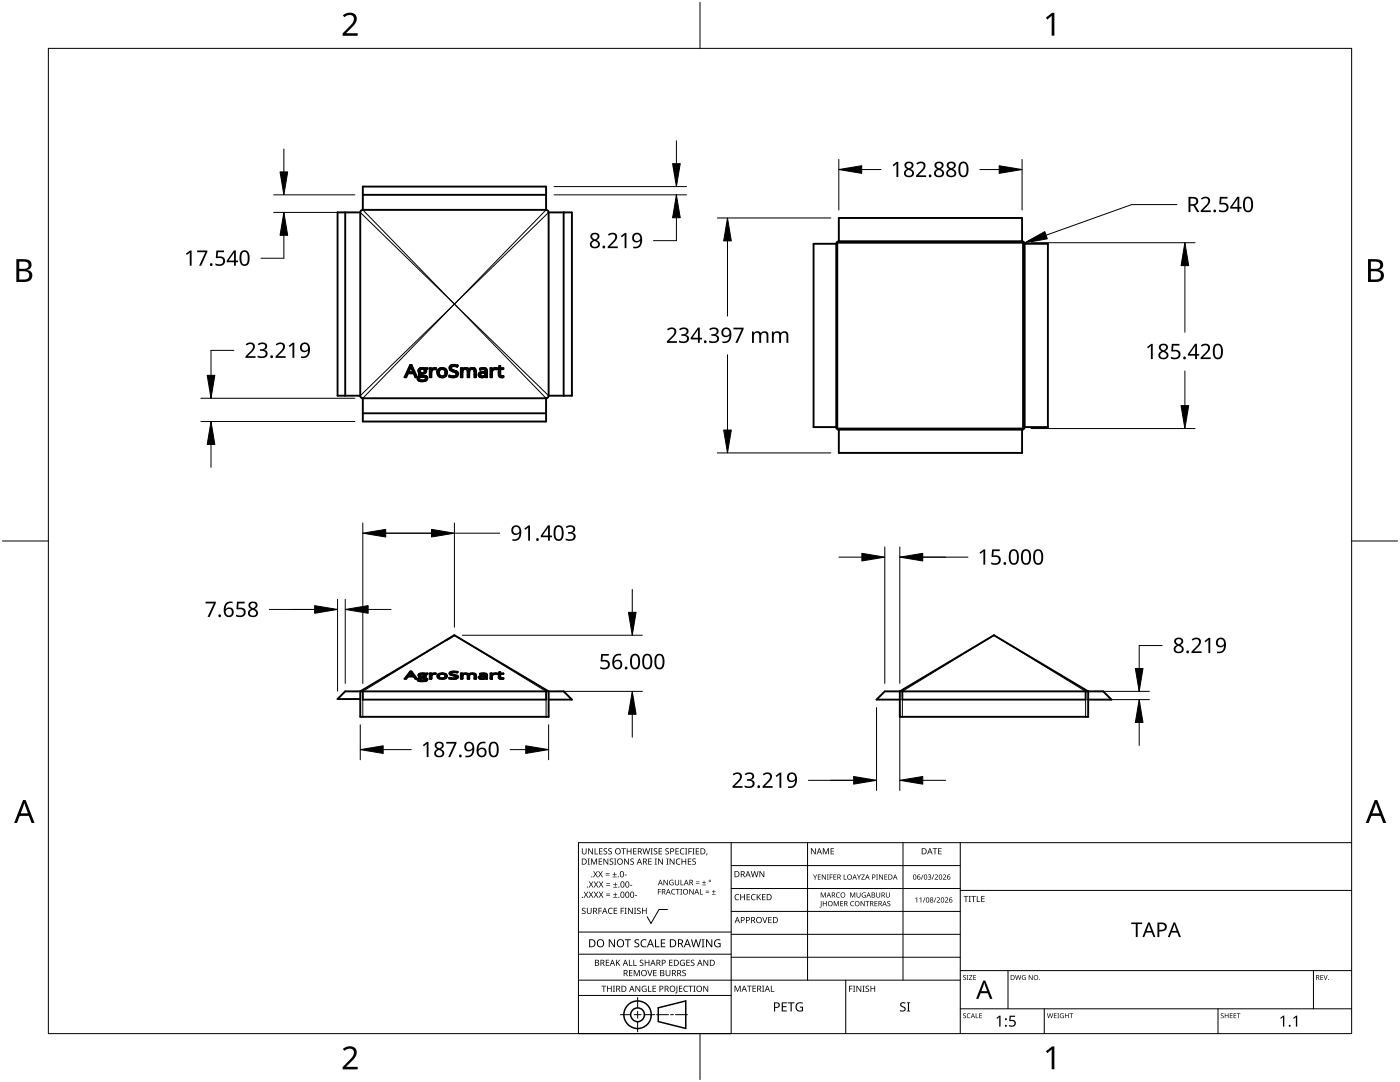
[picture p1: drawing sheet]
<svg xmlns="http://www.w3.org/2000/svg" width="279mm" height="216mm" viewBox="0 0 279 216" stroke-linecap="round" stroke-linejoin="round" font-family="sans-serif">
<g fill="none" stroke="#000" stroke-width=".2">
<path d="M71.9 42.4l37.6 36.6M72.4 41.9l18.3 18.8M109 41.9l-18.3 18.8M109.5 42.4l-18.8 18.3M83.6 75.5l-.1 .5M83.6 73.8v.6M83.7 74.7v.3M83.8 75.1v.2M83.9 73.5v.2M84.1 75v.2M84.2 75.9v.2M84.3 74.4v.2"/>
<path d="M84.3 73.4v.2M84.5 75v.2M84.9 73.9v.6M84.9 75v.3M85 75.4v.5M86.3 73.6v.2M86.7 73.4v.3M87.4 74.4v.5M87.7 74.8v.4M87.8 73.5v.3M88.2 75.1v.2M88.2 73.4v.3"/>
<path d="M88.7 73.5v.3M89 74.5v.6M89.9 73.3v.6M90.2 72.9v.3M90.4 75.1v.2M90.6 72.8v.3M90.7 60.7l-18.8 18.3M90.7 60.7l-18.3 18.8M90.7 60.7l18.3 18.8M90.8 74v.3M91 74.1v.3M91.2 74.6v.5"/>
<path d="M92.4 73.6v.2M92.9 73.4v.3M93.2 73.5v.3M93.8 73.5v.3M94.2 73.4v.3M94.6 73.5v.3M95.7 74.7v.5M96 74.3v.2M96.2 75.1v.2M96.4 73.4v.2M96.6 75v.2M96.8 73.5v.3"/>
<path d="M98.4 73.6v.2M98.8 73.4v.3M100.1 75.1v.2M100.3 75.1v.2M72.4 139.6v3.4M83.4 135.5v.3M83.7 135.1v.2M83.7 134.4v.6M83.8 135.8v.1M83.9 134.9v.2M84 135.3v.1M84.2 135.8v.1"/>
<path d="M84.2 135.3v.1M84.3 134.9v.2M84.6 135.3v.1M84.8 135.8v.1M85 134.6v.2M85.1 135.4v.4M86.4 134.4v.2M86.7 134.3v.2M87.5 134.5v.9M87.8 135.2v.2M88.3 134.3v.2M89 134.5v.9"/>
<path d="M89.1 127.8l-16.7 10.2M89.9 134.1v.5M90 135.3v.2M90.1 134.5v.2M90.3 134.6v.1M90.4 135.3v.2M90.6 134v.1M90.7 134.7v.1M90.7 126.8l18.3 11.2M90.9 135.3v.1M91.3 134.8v.5M92.6 134.4v.1"/>
<path d="M92.9 134.3v.2M93.9 134.4v.1M94.3 134.3v.2M94.8 134.4v.9M96 135.3v.2M96.1 134.4v.1M96.2 135.3v.2M96.5 134.3v.2M96.7 135.3v.1M97 134.4v.9M98.5 134.4v.2M98.8 134.3v.2"/>
<path d="M100.2 135.3v.2M100.3 135.3l.1 .2M109 139.6v3.4M180.1 139.6v3.4M180.1 138l18.3-11.2 18.3 11.2M216.7 139.6v3.4"/>
</g>
<g fill="none" stroke="#000" stroke-width=".38">
<path d="M72.4 37.2h36.6v4.7h-36.6zM109 38.9h-36.6M67.4 42.4h4.5v36.6h-4.5zM68.9 42.4v36.6M72.4 41.9l-.4 .2-.1 .3M109 41.9l.4 .2 .1 .3M109.5 42.4h4.6v36.6h-4.6zM112.5 42.4v36.6M162.4 48.6h4.5v36.6h-4.5zM167.1 48.4h37.1v37.1h-37.1zM167.4 48.2l-.4 .2-.1 .3M167.4 43.5h36.6v4.6h-36.6z"/>
<path d="M204 48.2l.4 .2 .1 .3M204.5 48.6h4.6v36.6h-4.6zM71.9 79l.1 .2 .4 .3M72.4 79.5v4.6h36.6v-4.6M72.4 79.5h36.6M81 74.8h.1M81.1 75.3h-.4l1.2-2.5h.2l1.1 2.5h-.3M81.1 74.8v.5M81.4 74.5l-.3 .8M81.4 74v.5M81.4 74l-.3 .8M81.4 74.5h1.2"/>
<path d="M81.5 74h-.1M81.5 74.2h1M81.9 73v.5M81.9 73l-.4 .7v.5M81.9 73.5l-.4 .7M81.9 72.8v.2M82 73.1l.1 .4M82 73.1l-.1 .4M82 72.8v.3M82.1 72.8v.2M82.1 73l.4 .7v.5M82.1 73.5l.4 .7"/>
<path d="M82.1 73v.5M82.6 74.5l.3 .8M82.6 74l.3 .8M82.6 74v.5M82.6 74h-.1M82.9 74.8v.5M82.9 74.8h.1M83.4 75.3l.2 .2M83.6 73.8l.2 .2M83.6 74.9l.2 .2M83.6 74.4v.5M83.6 75.2a.48 .48 0 0 0-.3 .6 .48 .48 0 0 0 .6 .3l1.1-.2 .3-.2-.1-.5"/>
<path d="M83.6 75.2v.4M83.7 74.9l-.1 .2M83.8 73.5l-.1 .1a.57 .57 0 0 0 .2 1l-.3 .3M83.8 73.5h1.5v.1l-.4 .1M83.8 75.1l-.2 .1M83.8 74.6v.5M83.8 74l.1 .2M83.8 73.5v.5M83.9 74.2l.2 .2M83.9 74.2v.6M83.9 74.7l-.1 .1M83.9 74.8l.1 .2h.9l.3 .2"/>
<path d="M84.1 74.6l-.2 .2M84.1 74.4v.2M84.8 74l-.3 .4h-.4M84.8 74l-.1-.2-.4-.2a.4 .4 0 0 0-.5 .4M84.8 73.5v.5M84.9 73.7a.65 .65 0 0 1 0 .8 .65 .65 0 0 1-.8 .1M84.9 73.4v.3M85 75.5a.89 .89 0 0 0-1.4 .1M85 75.5a.84 .84 0 0 1-1.4 .1M85 75.1v.4M85 73.8l-.2 .2M85.2 75.2l-.2 .2"/>
<path d="M85.8 73.5h.2l.1 1.8h-.3zM85.8 74.8h.3M86.1 73.8h.1M86.9 73.7a.64 .64 0 0 0-.8 .6M86.9 73.4v.3M86.9 73.4a.8 .8 0 0 0-.8 .4M87.3 73.8v.6M87.3 74.1v.3M87.3 74.1l.3 .5M87.6 74.4a.65 .65 0 0 1 .6-.7 .65 .65 0 0 1 .7 .7M87.6 74.4v.2M87.6 73.6v.8"/>
<path d="M88.9 73.6v.8M88.9 74.4a.64 .64 0 0 1-.5 .7 .64 .64 0 0 1-.8-.5M89.2 74.1a1 1 0 0 0-1-.7 1 1 0 0 0-.9 .7M89.2 74.1a.98 .98 0 0 1-.8 1.2 .98 .98 0 0 1-1.1-.9M89.2 74.1l-.2 .4M89.7 73.2l.3 .2M89.7 73.2a.71 .71 0 0 0 .7 .9M90 73.4v.1M90 73.4l.1 .2 .3 .2M90 72.9v.5M90.4 73.8l1 .6M90.4 74.1l.6 .3 .1 .3"/>
<path d="M90.4 73.8v.3M91.1 74.1v.6M91.3 73.2l-1-.1-.3 .3M91.3 72.9v.3M91.3 72.9l-.9-.1-.7 .4M91.3 72.9h.1l-.1 .3M91.4 74.4a.74 .74 0 0 1-.2 .7 .74 .74 0 0 1-.8 .2l-.7-.1v-.3a1.39 1.39 0 0 0 1.4-.1v-.1M91.4 74.4l-.2 .2M92 73.5h.2l.1 .2v1.6h-.3zM92 74.8h.3M92.3 73.7h.1M92.3 73.7l.6-.3 .5 .1 .2 .2"/>
<path d="M93.3 73.5v1.8h.3v-1.6M93.3 74.8h.3M93.3 74.1a.53 .53 0 0 0-.6-.4 .53 .53 0 0 0-.4 .6M93.6 73.7h.1M94.7 73.5l-.7-.1-.4 .3M94.7 73.5l.3 .4v1.4h-.3zM94.7 74.1a.52 .52 0 0 0-.6-.4 .52 .52 0 0 0-.5 .6M94.7 74.8h.3M95.6 74.6l.2 .1M95.8 73.5v.3M95.8 73.8l.6-.2a.38 .38 0 0 1 .5 .5M95.8 74.3v.5"/>
<path d="M96.4 73.4l-.6 .1M96.5 73.4h-.1M96.5 73.4a.62 .62 0 0 1 .7 .6v1.3h-.2M96.6 74.4l-.6 .1-.2 .3M96.6 74.2v.2M96.9 74.4a.56 .56 0 0 1-.4 .6 .56 .56 0 0 1-.7-.2M96.9 74.4h-.3M96.9 74.5h.1M96.9 74.5v.5M96.9 74.2a1.03 1.03 0 0 0-1.4 .6 .78 .78 0 0 0 .6 .5 .78 .78 0 0 0 .8-.3M96.9 73.6v.8M96.9 75h.1"/>
<path d="M96.9 75l.1 .3M96.9 74.5l.1 .3M97 74.8v.5M97 74.8h.2M97.9 73.5h.2l.1 1.8h-.3zM97.9 74.8h.3M98.2 73.8h.1M99.1 73.7a.64 .64 0 0 0-.9 .6M99.1 73.4v.3M99.1 73.4a.8 .8 0 0 0-.9 .4M99.5 74.2l.3 .5M99.5 73.4v1.4a.7 .7 0 0 0 1 .5v-.3l-.1 .1"/>
<path d="M99.5 73.4l.2-.4h.1v1.7M99.5 73.4l-.3 .1v.2h.3M99.8 74.7l.1 .3 .4 .1M99.8 73.4h.7v.3h-.7M100.4 75.1h-.1M109.5 79l-.3 .4-.2 .1M72.4 82.5h36.6M166.9 85.3l.1 .2 .4 .3M167.4 85.7h36.6v4.7h-36.6zM204.5 85.3l-.3 .4-.2 .1M71.9 139.5h-4.5l1.5-1.5h43.6l1.6 1.6h-4.6M72.4 138v1.6h36.6v-1.6"/>
<path d="M81.5 134.8v.2M81.9 134l-1.2 1.5h.4l.3-.5h1.2l.3 .5h.3l-1.1-1.5M81.9 134v.4M81.9 134.4l.1-.2 .1 .2M81.9 134.4l-.4 .4M82.1 134.4l.4 .4M82.1 134h-.2M82.1 134v.4M82.5 134.8h-1M82.5 134.8v.2M83.6 135.6v.3M83.8 135.4v.1"/>
<path d="M83.8 135.5l-.2 .1M83.8 135h.1M83.8 134.7v.3M83.9 135.5h-.1M83.9 135l-.3 .2 .2 .2M83.9 135v.5M83.9 135.4h.9l.2 .2M83.9 135.4v.1M84.8 134.7a.58 .58 0 0 0-1 0M84.8 134.7l-.5 .2h-.4l-.1-.2M84.8 134.7v.3M84.8 135l-.7 .1-.2 .1 .1 .1a1.5 1.5 0 0 1 1.3 .3 1.73 1.73 0 0 1-1.6 .3h-.1a.23 .23 0 0 1-.2-.2 .23 .23 0 0 1 0-.2l.4-.1"/>
<path d="M84.9 134.5l.4-.1h-.7a.77 .77 0 0 0-1.1 .4l.3 .2M84.9 134.5v.4M84.9 134.5l.2 .3-.3 .2M85 135.6v.3M85 135.6a1.21 1.21 0 0 1-1.4 0M85.3 130l-8 4.7M86 135.2l.1 .2M86 134.4l.1 .2M86 134.4h-.2v1.1h.3v-.9M86 135.2h-.2M86 134.4v.8M86.1 135.4h.1"/>
<path d="M86.1 134.6h.1M86.7 134.5h.1M86.7 134.5l-.4 .1-.2 .3M86.7 134.5h.2l.1-.1-.9 .2M87.4 134.6a1.25 1.25 0 0 1 1.8 .3 1.18 1.18 0 0 1-1.6 .5 .48 .48 0 0 1-.2-.8zM87.6 134.9v.5M87.6 134.9a.7 .7 0 0 1 .6-.4 .7 .7 0 0 1 .7 .4M87.6 134.9a.7 .7 0 0 0 .6 .4 .7 .7 0 0 0 .7-.4M88.9 134.9v.5M90 134.7l1 .2 .1 .2M90 134.4a1.23 1.23 0 0 0 1.1 .4 .38 .38 0 0 1 .2 .5 .38 .38 0 0 1-.5 .2l-1.1-.1v-.2l.1 .1a1.29 1.29 0 0 0 1.3-.2M90 134.4l.3-.3 1 .1 .1-.1a1.58 1.58 0 0 0-1.7 .2l.3 .4"/>
<path d="M90 134.4v.3M90.7 126.8l18.8 11.2v5h-37.6v-5l5.4-3.3M90.7 126.8l-1.6 1M90.7 126.8l-5.5 3.2M91.1 135.1v.3M92.2 134.4h-.2v1.1h.3v-1M92.2 135.2h-.2M92.2 134.4v.8M92.2 134.4l.1 .1M92.2 135.2l.1 .2M92.3 134.5h.1M92.3 135.4h.1"/>
<path d="M92.3 134.9a.58 .58 0 0 1 .5-.4 .58 .58 0 0 1 .5 .2v.8h.3v-.7a.59 .59 0 0 1 1.1-.1v.8h.3M92.3 134.5l.6-.2 .7 .2M93.5 135.3l.1 .1M93.6 134.5v.9M93.6 134.5a1.02 1.02 0 0 1 1.4 .2v.8M93.6 134.5h.1M93.6 135.4h.1M94.7 135.2l.3 .3M95.8 135.2v.2M96.5 134.9h.4a.63 .63 0 0 1-1.1 .3M96.5 134.9l-.5 .1-.2 .2M96.5 134.8l-1 .2 .1 .3 .2 .1"/>
<path d="M96.5 134.8v.1M96.9 135.3v-.6a.89 .89 0 0 0-1.1-.1l-.1-.2h.2a1.09 1.09 0 0 1 1.3 .3v.8M96.9 135.3l-1.1 .1M96.9 134.8h-.4M96.9 135.3l.3 .2M96.9 135.3h.1M96.9 135.3l.1 .2h.2M98.1 134.4l.1 .2M98.1 135.2l.1 .2M98.1 134.4h-.2v1.1h.3v-.9M98.1 135.2h-.2M98.1 134.4v.8"/>
<path d="M98.2 135.4h.1M98.2 134.6h.1M98.8 134.5l-.4 .1-.2 .3M98.8 134.5h.1M98.8 134.5h.3v-.1l-.9 .2M99.5 134.3l.1 1 .7 .2M99.5 134.3l-.3 .1 .3 .1M99.7 134.1h.1v1.3M99.7 134.1l-.2 .2M99.7 135l-.2 .2M99.7 134.1v.9M99.8 135.1l.2 .2h.5l-.1 .2"/>
<path d="M99.8 134.4h.7v.1h-.7M99.8 135h-.1M100.4 135.5h-.1M179.6 139.6h-4.7l1.7-1.6h43.6l1.6 1.6h-4.6M179.6 138l18.8-11.2 18.8 11.2v5h-37.6zM180.1 138v1.6h36.6v-1.6"/>
</g>
<path d="M9.7 9.7h260v196.5h-260z" fill="none" stroke="#000" stroke-width=".2"/>
<path d="M139.7 .5v9.2M.5 108h9.2M269.7 108h9.2M139.7 206.2v9.2" fill="none" stroke="#000" stroke-width=".2"/>
<g fill="#000">
<path d="M68.4 3.1a1.64 1.64 0 0 1 2.8 .4 2.52 2.52 0 0 1-1.2 2.2l-.9 .9h2.3v.5h-3v-.4l1.2-1.2a1.95 1.95 0 0 0 .9-2.2 1.23 1.23 0 0 0-1.8 .1zM208.7 3.5l1.3-.9h.4v4.5h-.5v-4l-.9 .8zM68.4 209.3a1.64 1.64 0 0 1 2.8 .4 2.52 2.52 0 0 1-1.2 2.2l-.9 1h2.3v.5h-3v-.5l1.2-1.2a1.95 1.95 0 0 0 .9-2.1 1.23 1.23 0 0 0-1.8 .1zM208.7 209.8l1.3-1h.4v4.6h-.5v-4l-.9 .7z"/>
<path d="M3.3 51.7h1.3a1.28 1.28 0 0 1 1.7 1.3 1.04 1.04 0 0 1-.9 .9 1.23 1.23 0 0 1 1 1.5 1.23 1.23 0 0 1-1.5 .9h-1.6zM3.8 54.1v1.7h1a.86 .86 0 0 0 1-.9 .86 .86 0 0 0-1.1-.8zM3.8 52.2v1.4h.9a.78 .78 0 0 0 1-.7 .78 .78 0 0 0-1.1-.7z"/>
<path d="M273 51.7h1.3a1.28 1.28 0 0 1 1.7 1.3 1.04 1.04 0 0 1-.8 .9 1.23 1.23 0 0 1 1 1.5 1.23 1.23 0 0 1-1.6 .9h-1.6zM273.6 54.1v1.7h.9a.86 .86 0 0 0 1.1-.9 .86 .86 0 0 0-1.1-.8zM273.6 52.2v1.4h.8a.78 .78 0 0 0 1-.7 .78 .78 0 0 0-1.1-.7z"/>
<path d="M4.6 159.6h.5l1.8 4.6h-.6l-.6-1.4h-1.8l-.5 1.4h-.6zM4.8 160.2l-.7 2.1h1.5z"/>
<path d="M274.3 159.6h.6l1.7 4.6h-.6l-.5-1.4h-1.8l-.6 1.4h-.5zM274.6 160.2l-.7 2.1h1.4z"/>
</g>
<g fill="none" stroke="#000" stroke-width=".2">
<path d="M145.9 168.1v38.1h-30.5v-38.1h154.3M145.9 172.7h45.7M145.9 177.3h45.7M161.2 168.1v27.5M180.2 168.1v27.5M191.6 168.1v38.1M191.6 177.7h78.1M115.4 198.6h30.5M115.4 195.6h76.2M115.4 190.4h30.5M115.4 186h30.5M127.3 199v2.1"/>
<path d="M133.2 181.5h-1.7l-1.6 2.8-.7-1.4M145.9 181.9h45.7M145.9 186.4h45.7M145.9 191h45.7M168.8 195.6v10.6M191.6 193.7h78.1M201.2 193.7v7.6M262.1 193.7v7.6M123.8 202.5h2.1M126.6 202.5h1.3M127.3 201.8v1.4M127.3 203.8v2.1"/>
<path d="M128.6 202.5h2.1M131 202.5h2.4M133.8 202.5h.6M134.8 202.5h2.4M191.6 201.3h78.1M208.4 201.3v4.9M243.1 201.3v4.9"/>
</g>
<g fill="#000">
<path d="M116.1 169.3h.2v.8a.32 .32 0 0 0 .3 .3 .32 .32 0 0 0 .3-.3v-.8h.2v.8a.47 .47 0 0 1-.5 .4 .47 .47 0 0 1-.5-.5zM116.5 177.9h.2l.3 .5 .3-.5h.1l-.4 .6 .4 .6h-.1l-.3-.5-.4 .5h-.1l.4-.6zM117.3 171.3h.4l-.1 .1v1l.1 .1h-.4l.1-.1v-1zM117.4 169.3h.2l.6 1v-1h.1v1.2h-.1l-.7-1v1h-.1zM117.5 177.9h.2l.3 .5 .3-.5h.1l-.4 .6 .4 .6h-.1l-.4-.5-.3 .5h-.1l.4-.6zM117.5 175.9h.2l.3 .5 .3-.5h.1l-.4 .6 .5 .6h-.2l-.3-.5-.4 .5h-.1l.4-.6zM117.9 171.3h.3l.3 1 .4-1h.3v1.2h-.2v-1l-.4 1h-.1l-.4-1v1h-.2zM118.7 169.3h.1v1h.6v.2h-.7zM118.4 173.8h.1l.3 .5 .3-.5h.2l-.4 .6 .4 .7h-.1l-.4-.6-.3 .6h-.1l.4-.7zM118.5 177.9h.2l.2 .5 .3-.5h.2l-.4 .6 .4 .6h-.1l-.4-.5-.3 .5h-.1l.4-.6zM118.5 175.9h.2l.3 .5 .3-.5h.1l-.4 .6 .4 .6h-.1l-.3-.5-.4 .5h-.1l.4-.6zM119.5 171.3h.7v.1h-.6v.4h.5v.2h-.5v.4h.6v.1h-.7z"/>
<path d="M119.6 169.3h.6v.1h-.5v.4h.5v.1h-.5v.4h.5v.2h-.6zM119.4 173.8h.1l.3 .5 .3-.5h.2l-.4 .6 .4 .7h-.1l-.4-.6-.3 .6h-.2l.5-.7zM119.5 177.9h.1l.3 .5 .3-.5h.2l-.4 .6 .4 .6h-.1l-.4-.5-.3 .5h-.1l.4-.6zM119.5 175.9h.2l.3 .5 .3-.5h.1l-.4 .6 .4 .6h-.1l-.4-.5-.3 .5h-.1l.4-.6zM120.9 174.6h.8v.1h-.8zM120.9 174.2h.8v.1h-.8zM121 178.7h.8v.1h-.8zM121 178.3h.8v.1h-.8zM121 176.6h.8v.1h-.8zM121 176.3h.8v.1h-.8zM120.5 169.4l.4-.1h.3l-.1 .1a.25 .25 0 0 0-.4-.1 .25 .25 0 0 0 0 .4l.4 .3 .1 .2-.3 .3-.5-.1v-.1h.2a.27 .27 0 0 0 .4-.1 .27 .27 0 0 0-.3-.3l-.2-.2zM120.4 171.3h.2l.7 1-.1-1h.2v1.2h-.2l-.6-1v1h-.2z"/>
<path d="M121.4 169.4l.5-.1h.2v.1a.25 .25 0 0 0-.4-.1 .25 .25 0 0 0 0 .4l.4 .3v.2l-.2 .3-.5-.1v-.1h.1a.27 .27 0 0 0 .5-.1 .27 .27 0 0 0-.4-.3l-.2-.2zM122.3 174.9h.8v.2h-.8zM122.4 179h.8v.1h-.8zM122.4 177h.8v.1h-.8zM121.7 171.4l.4-.1 .3 .1-.1 .1a.25 .25 0 0 0-.4-.1 .25 .25 0 0 0 0 .4 .42 .42 0 0 1 .5 .5 .42 .42 0 0 1-.7 .2l-.1-.2 .2 .1a.27 .27 0 0 0 .5-.2 .27 .27 0 0 0-.4-.3l-.2-.2zM122.6 174h.1v.4h.4v.1h-.4v.4h-.1v-.4h-.3v-.1h.3zM122.7 178.1h.1v.4h.4v.1h-.4v.3h-.1v-.3h-.3v-.1h.3zM122.7 176.1h.2v.3h.3v.2h-.3v.3h-.2v-.3h-.3v-.2h.3zM122.6 171.3h.4l-.1 .1v1l.1 .1h-.4l.1-.1v-1zM124 169.3h.9v.1h-.4v1.1h-.1v-1.1h-.4zM124.7 174.5h.4v.2h-.4zM124.6 171.3h.1l.7 1v-1h.1v1.2h-.2l-.6-1v1h-.1z"/>
<path d="M125.7 176.6h.5v.1h-.5zM125.1 169.3h.1v.5h.7v-.5h.1v1.2h-.1v-.6h-.7v.6h-.1zM125.8 171.4l.5-.1 .2 .1v.1a.25 .25 0 0 0-.4-.1 .25 .25 0 0 0 0 .4 .42 .42 0 0 1 .4 .5 .42 .42 0 0 1-.7 .2v-.2l.1 .1a.27 .27 0 0 0 .5-.2 .27 .27 0 0 0-.4-.3l-.2-.2zM126.7 178.6h.4v.2h-.4zM126.4 169.3h.6v.1h-.5v.4h.5v.1h-.5v.4h.5v.2h-.6zM128.2 169.3h.2l.2 1 .3-1h.2l.2 1 .3-1h.1l-.3 1.2h-.1l-.3-1.1-.3 1.1h-.2zM129.4 171.3h.7v.1h-.6v.4h.5v.2h-.5v.4h.6v.1h-.7zM129.8 169.3h.5l-.2 .1v1l.2 .1h-.5l.2-.1v-1zM130.7 171.3h.4l-.1 .1v1l.1 .1h-.4l.1-.1v-1zM130.5 169.4l.4-.1h.3l-.1 .1a.25 .25 0 0 0-.4-.1 .25 .25 0 0 0 0 .4l.4 .3 .1 .2-.2 .3-.6-.1v-.1h.2a.27 .27 0 0 0 .4-.1 .27 .27 0 0 0-.3-.3l-.2-.2zM131.3 177.4h.6v.1h-.5v.4h.5v.1h-.5v.5h-.1zM131.4 169.3h.7v.1h-.5v.4h.5v.1h-.5v.4h.5v.2h-.7z"/>
<path d="M131.3 171.3h.2l.7 1v-1h.1v1.2h-.2l-.6-1v1h-.2zM132.4 175.6h.2l.6 .9v-.9h.1v1h-.2l-.6-.9v.9h-.1zM133 171.3h.4l-.1 .1v1l.1 .1h-.4l.1-.1v-1zM132.8 169.4l.4-.1h.3l-.1 .1a.25 .25 0 0 0-.3-.1 .25 .25 0 0 0 0 .4l.4 .3v.2l-.2 .3-.5-.1v-.1h.1a.27 .27 0 0 0 .5-.1 .27 .27 0 0 0-.4-.3l-.2-.2zM133.7 175.7l.5-.2 .2 .1v.1a.45 .45 0 0 0-.7 .4 .45 .45 0 0 0 .6 .4v-.3h-.2v-.1h.3v.5a.6 .6 0 0 1-.8-.1 .6 .6 0 0 1 .1-.8zM134.1 177.5l.4-.1h.3l-.1 .2a.44 .44 0 0 0-.6 .4 .44 .44 0 0 0 .6 .3 .52 .52 0 0 1-.7 0 .52 .52 0 0 1 .1-.8zM133.6 171.3h.2l.7 1v-1h.1v1.2h-.2l-.6-1v1h-.2zM134.9 177.4h.8v.1h-.4v1h-.1v-1h-.3zM135 171.5l.5-.2 .3 .1-.1 .1a.49 .49 0 0 0-.7 .4 .49 .49 0 0 0 .7 .5 .52 .52 0 0 1-.6 0 .52 .52 0 0 1-.2-.6zM134.8 169.3h.7v.1h-.6v.4h.5v.1h-.5v.4h.6v.2h-.7zM134.7 175.6h.1v.7a.28 .28 0 0 0 .3 .2 .28 .28 0 0 0 .3-.2v-.7h.1v.7a.42 .42 0 0 1-.4 .4 .42 .42 0 0 1-.4-.4zM135.8 175.6h.2v.9h.4v.1h-.6z"/>
<path d="M135.8 177.4h.3l-.1 .1v.9l.1 .1h-.3l.1-.1v-.9zM135.8 169.4l.4-.1h.4l-.1 .1h-.2a.49 .49 0 0 0-.4 .6 .49 .49 0 0 0 .7 .3 .52 .52 0 0 1-.7 .1 .52 .52 0 0 1-.2-.6zM136 171.3h.2v.5h.6v-.5h.1v1.2h-.1v-.5h-.6v.5h-.2zM136.7 169.3h.5l-.2 .1v1l.2 .1h-.5l.2-.1v-1zM137.4 169.3h.7v.1h-.6v.4h.5v.2h-.5v.5h-.1zM137.3 171.3h.7v.1h-.6v.4h.5v.2h-.5v.4h.6v.1h-.7zM137.6 177.4h.1l.6 .9v-.9h.1v1.1h-.1l-.6-.9v.9h-.1zM138.2 169.3h.4l-.1 .1v1l.1 .1h-.4l.1-.1v-1zM138.9 176.2h.7v.1h-.7zM138.9 175.9h.7v.1h-.7zM138.2 171.4l.4-.1 .3 .1-.1 .1a.25 .25 0 0 0-.4-.1 .25 .25 0 0 0 0 .4 .42 .42 0 0 1 .5 .5 .42 .42 0 0 1-.7 .2l-.1-.2 .2 .1a.27 .27 0 0 0 .5-.2 .27 .27 0 0 0-.4-.3l-.2-.2zM138.9 169.3h.6v.1h-.5v.4h.5v.1h-.5v.4h.5v.2h-.6z"/>
<path d="M139.7 177.4h.1v1h.5v.1h-.6zM140.1 176.5h.8v.1h-.8zM140.5 175.7h.1v.3h.3v.2h-.3v.3h-.1v-.3h-.4v-.2h.4zM140.8 178h.7v.2h-.7zM140.8 177.7h.7v.1h-.7zM141 170.3h.2l-.3 .4zM142.1 178.4h.7v.1h-.7zM142.4 177.6h.1v.3h.3v.1h-.3v.3h-.1v-.3h-.3v-.1h.3zM146.8 178.6l.4-.2 .3 .1v.1a.49 .49 0 0 0-.7 .4 .49 .49 0 0 0 .7 .5 .52 .52 0 0 1-.7 0 .52 .52 0 0 1-.2-.6zM147.7 178.4h.2v.5h.6v-.5h.2v1.2h-.2v-.5h-.6v.5h-.2zM149 178.4h.7v.1h-.5v.4h.4v.2h-.4v.4h.5v.1h-.7zM150 178.6l.5-.2 .3 .1-.1 .1a.49 .49 0 0 0-.7 .4 .49 .49 0 0 0 .8 .5 .52 .52 0 0 1-.7 0 .52 .52 0 0 1-.2-.6z"/>
<path d="M149.8 173.8h.2l.3 1.1 .2-1.1h.2l.3 1.1 .2-1.1h.2l-.3 1.2h-.2l-.3-1-.3 1h-.1zM151 178.4h.2v.6l.5-.6h.2l-.5 .5 .5 .7h-.2l-.4-.6-.1 .6h-.2zM151.6 173.8h.1l.7 1v-1h.1v1.2h-.1l-.7-1v1h-.1zM152.1 178.4h.7v.1h-.6v.4h.5v.2h-.5v.4h.6v.1h-.7zM162.3 174.5h.1l.3 .5 .2-.5h.2l-.4 .6v.4h-.1v-.4zM161.8 169.3h.2l.7 1v-1h.1v1.2h-.2l-.6-1v1h-.2zM163.2 174.5h.6v.1h-.4v.3h.4v.1h-.4v.4h.4v.1h-.6zM163.8 178.1h.2l.3 .8 .3-.8h.2v1h-.1v-.9l-.5 .9-.3-.9v.9h-.1zM164.2 169.3h.2l.4 .9 .4-.9h.2v1.2h-.1v-1.1l-.4 1.1h-.1l-.4-1.1v1.1h-.2zM164 174.5h.2l.5 .8v-.8h.1v1h-.1l-.6-.8v.8h-.1zM165 174.5h.4l-.1 .1v.8l.1 .1h-.4l.1-.1v-.8zM165.6 174.5h.6v.1h-.5v.4h.4v.1h-.4v.4h-.1z"/>
<path d="M165.8 169.3h.6v.1h-.5v.4h.5v.1h-.5v.4h.5v.2h-.6zM166.3 174.5h.6v.1h-.4v.3h.4v.1h-.4v.4h.4v.1h-.6zM167 178.2l.3-.1h.3v.1a.41 .41 0 0 0-.6 .4 .41 .41 0 0 0 .6 .4 .48 .48 0 0 1-.7-.1 .48 .48 0 0 1 .1-.7zM168.4 174.5h.1v.9h.5v.1h-.6zM169.7 178.1h.1l.4 .8 .3-.8h.2v1h-.1v-.9l-.5 .9-.3-.9v.9h-.1zM169.8 179.9l.3-.1h.4l-.3 .1a.42 .42 0 0 0-.4 .5 .42 .42 0 0 0 .6 .3 .48 .48 0 0 1-.7-.1 .48 .48 0 0 1 .1-.7zM171 174.5h.2l.2 .5 .3-.5h.1l-.3 .6v.4h-.1v-.4zM170.9 178.1h.2v.6a.26 .26 0 0 0 .2 .3 .26 .26 0 0 0 .3-.3v-.6h.1v.6a.39 .39 0 0 1-.4 .4 .39 .39 0 0 1-.4-.4zM172.1 178.2l.5-.1h.2l-.1 .1a.42 .42 0 0 0-.6 .4 .42 .42 0 0 0 .6 .4v-.3h-.3v-.1h.4v.5a.56 .56 0 0 1-.7-.1 .56 .56 0 0 1 0-.8zM171.9 174.5h.7l-.6 .9h.6v.1h-.7l.5-.9h-.5zM174.9 174.5h.3l-.1 .1v.8l.1 .1h-.3l.1-.1v-.8zM174.9 178.1h.1v.6a.26 .26 0 0 0 .3 .3 .26 .26 0 0 0 .2-.3v-.6h.2v.6a.39 .39 0 0 1-.4 .4 .39 .39 0 0 1-.4-.4z"/>
<path d="M175.4 174.5h.2l.5 .8v-.8h.1v1h-.1l-.6-.8v.8h-.1zM176.5 174.5h.6v.1h-.5v.3h.4v.1h-.4v.4h.5v.1h-.6zM176.8 178.1h.1v.6a.26 .26 0 0 0 .3 .3 .26 .26 0 0 0 .3-.3v-.6h.1v.6a.39 .39 0 0 1-.4 .4 .39 .39 0 0 1-.4-.4zM184.2 174.5h.1l-.4 1h-.1zM184.6 179.1h.1l-.4 1h-.1zM185.2 174.6h.5l.1 .2-.2 .2a.32 .32 0 0 1 .2 .4 .32 .32 0 0 1-.5 .1l-.1-.1a.26 .26 0 0 0 .4 .1 .26 .26 0 0 0 0-.4l-.3-.2a.23 .23 0 0 0 .4 0 .23 .23 0 0 0-.1-.4 .23 .23 0 0 0-.4 .2zM186.3 174.5h.2l-.4 1h-.2zM186.1 169.3h.9v.1h-.3v1.1h-.2v-1.1h-.4zM186.7 179.1h.2l-.4 1h-.1zM186.5 174.6a.37 .37 0 0 1 .6 0 .37 .37 0 0 1-.2 .6l-.2 .2h.5v.1h-.7l.3-.4a.27 .27 0 0 0 .3-.3 .27 .27 0 0 0-.4-.2zM187.2 169.3h.7v.1h-.5v.4h.5v.1h-.5v.4h.5v.2h-.7zM188.2 174.6a.37 .37 0 0 1 .6 0 .37 .37 0 0 1-.3 .6l-.2 .2h.5v.1h-.6l.2-.4a.27 .27 0 0 0 .3-.3 .27 .27 0 0 0-.4-.2z"/>
<path d="M192.3 178.8h.9v.1h-.3v1.1h-.2v-1.1h-.4zM193.3 178.8h.5l-.2 .1v1l.2 .1h-.5l.2-.1v-1zM193.8 178.8h1v.1h-.4v1.1h-.2v-1.1h-.4zM194.9 178.8h.2v1.1h.5v.1h-.7zM195.8 178.8h.7v.1h-.5v.4h.5v.1h-.5v.5h.5v.1h-.7zM116.2 181.3l.4-.2 .3 .1-.1 .1a.25 .25 0 0 0-.4-.1 .25 .25 0 0 0 0 .4l.4 .2 .1 .3-.3 .3-.5-.1v-.1h.2a.27 .27 0 0 0 .4-.1 .27 .27 0 0 0-.3-.3l-.2-.2zM117.1 181.1h.2v.8a.32 .32 0 0 0 .3 .3 .32 .32 0 0 0 .3-.3v-.8h.2v.8a.47 .47 0 0 1-.5 .5 .47 .47 0 0 1-.5-.5zM119.4 181.1h.7v.2h-.5v.4h.5v.1h-.5v.6h-.2zM120 196.7h1v.1h-.4v1.1h-.2v-1.1h-.4zM120.9 191.5h.7v.1h-.5v.4h.4v.2h-.4v.4h.5v.1h-.7zM121.5 181.3l.4-.2 .4 .1-.1 .1a.49 .49 0 0 0-.7 .5 .49 .49 0 0 0 .7 .4 .52 .52 0 0 1-.6 .1 .52 .52 0 0 1-.3-.6zM121.1 196.7h.2v.5h.6v-.5h.2v1.2h-.2v-.6h-.6v.6h-.2z"/>
<path d="M121.5 187.4h.2l.9 1.3v-1.3h.1v1.6h-.2l-.8-1.3v1.3h-.2zM122.3 196.7h.4l-.1 .1v1l.1 .1h-.4l.2-.1v-1zM122.5 181.1h.7v.2h-.6v.4h.5v.1h-.5v.4h.6v.2h-.7zM122.9 191.5h.2v.6l.5-.6h.2l-.5 .5 .5 .7h-.2l-.4-.6-.1 .6h-.2zM123.9 181.1h.6v.2h-.5v.4h.5v.1h-.5v.6h-.1zM124.7 181.1h.4l-.2 .2v.9l.2 .2h-.4l.1-.2v-.9zM124.7 187.4h1.2v.2h-.5v1.4h-.2v-1.4h-.5zM125.5 191.5h.2v1.1h.5v.1h-.7zM125.5 193.6h.7v.1h-.5v.4h.5v.1h-.5v.4h.5v.2h-.7zM125.3 181.1h.2l.7 1.1-.1-1.1h.2v1.3h-.2l-.6-1v1h-.2zM126.4 191.5h.2v1.1h.5v.1h-.7zM126.5 181.1h.5l-.2 .2v.9l.2 .2h-.5l.2-.2v-.9z"/>
<path d="M126.5 193.6h.2l.4 1 .4-1h.2v1.2h-.2v-1.1l-.4 1.1h-.1l-.4-1.1v1.1h-.1zM126.7 187.6l.3-.2 .6 .1-.2 .1a.33 .33 0 0 0-.6 .2 .33 .33 0 0 0 .4 .4 .47 .47 0 0 1 .4 .6 .47 .47 0 0 1-.7 .2h-.3v-.2h.2a.35 .35 0 0 0 .6-.2 .35 .35 0 0 0-.5-.4l-.3-.2zM126.8 196.7h.2l.6 1v-1h.2v1.2h-.2l-.7-1 .1 1h-.2zM127.2 181.3l.4-.2 .3 .1-.1 .1a.25 .25 0 0 0-.4-.1 .25 .25 0 0 0 0 .4l.4 .2 .1 .3-.3 .3-.5-.1v-.1h.2a.27 .27 0 0 0 .4-.1 .27 .27 0 0 0-.3-.3l-.2-.2zM127.7 191.6l.5-.1 .2 .1v.1a.25 .25 0 0 0-.4-.1 .25 .25 0 0 0 0 .4l.4 .2v.3l-.2 .2h-.5v-.2l.1 .1a.27 .27 0 0 0 .5-.2 .27 .27 0 0 0-.4-.3l-.2-.2zM128 187.6l.6-.2 .4 .1v.2a.64 .64 0 0 0-1 .5 .64 .64 0 0 0 1 .6v.2a.83 .83 0 0 1-1.1-.3 .83 .83 0 0 1 .1-1.1zM128.2 196.8l.6-.1 .2 .1v.1a.5 .5 0 0 0-.8 .4 .5 .5 0 0 0 .7 .5v-.4h-.3v-.1h.4v.6a.66 .66 0 0 1-.8-.2 .66 .66 0 0 1 0-.9zM128.1 181.1h.2v.6h.6v-.6h.2v1.3h-.2v-.6h-.6v.6h-.2zM129.2 193.6h.1l.4 1 .3-1h.2l-.4 1.2h-.2zM129.3 196.7h.2v1.1h.5v.1h-.7zM128.7 191.5h.1v.5h.6v-.5h.2v1.2h-.2v-.5h-.6v.5h-.1zM130.7 187.4h.2v1.4h.7v.2h-.9z"/>
<path d="M130.2 196.7h.7v.1h-.5v.4h.5v.1h-.5v.5h.5v.1h-.7zM130.4 193.6h.6v.1h-.5v.4h.5v.1h-.5v.4h.5v.2h-.6zM131.9 187.4h.9v.2h-.7v.5h.6v.2h-.6v.5h.7v.2h-.9zM132.8 193.6h.2v.7a.32 .32 0 0 0 .3 .4 .32 .32 0 0 0 .3-.4v-.7h.2v.7a.47 .47 0 0 1-.5 .5 .47 .47 0 0 1-.5-.5zM133.5 191.5h.7v.1h-.5v.4h.5v.2h-.5v.4h.5v.1h-.7zM135 196.7h.2v1.3l-.1 .2h-.3l-.1-.1 .3-.2zM135.5 196.7h.7v.1h-.5v.4h.4v.1h-.4v.5h.5v.1h-.7zM135.8 191.7l.5-.2 .4 .1-.1 .1a.5 .5 0 0 0-.8 .4 .5 .5 0 0 0 .7 .5v-.4h-.2v-.1h.4v.6a.66 .66 0 0 1-.9-.1 .66 .66 0 0 1 0-.9zM136.2 193.7l.4-.2 .3 .1-.1 .1a.25 .25 0 0 0-.4-.1 .25 .25 0 0 0 0 .4 .42 .42 0 0 1 .5 .6 .42 .42 0 0 1-.7 .2l-.1-.2h.2a.27 .27 0 0 0 .5-.1 .27 .27 0 0 0-.4-.3l-.2-.2zM136.5 196.8l.5-.1 .3 .1-.1 .1a.49 .49 0 0 0-.7 .4 .49 .49 0 0 0 .8 .4 .52 .52 0 0 1-.7 .1 .52 .52 0 0 1-.2-.6zM137 191.5h.7v.1h-.6v.4h.5v.2h-.5v.4h.6v.1h-.7zM137.4 196.7h.9v.1h-.4v1.1h-.1v-1.1h-.4z"/>
<path d="M137.9 191.6l.4-.1 .3 .1-.1 .1a.25 .25 0 0 0-.4-.1 .25 .25 0 0 0 0 .4l.4 .2 .1 .3-.2 .2h-.6v-.2l.2 .1a.27 .27 0 0 0 .5-.2 .27 .27 0 0 0-.4-.3l-.2-.2zM138.4 196.7h.4l-.1 .1v1l.1 .1h-.4l.1-.1v-1zM137.9 187.4h.2l.3 1.4 .4-1.4h.2l.4 1.4 .3-1.4h.2l-.4 1.6h-.2l-.4-1.3-.4 1.3h-.2zM140 187.4h.6l-.2 .2v1.3l.2 .1h-.6l.2-.1v-1.3zM140.4 196.7h.1l.7 1v-1h.1v1.2h-.1l-.7-1v1h-.1zM140.4 191.5h.2l.6 1v-1h.1v1.2h-.1l-.7-1v1h-.1zM140.9 187.4h.2l.9 1.3v-1.3h.2v1.6h-.3l-.8-1.3v1.3h-.2zM142.7 187.6l.7-.2 .4 .1-.1 .2a.65 .65 0 0 0-1 .5 .65 .65 0 0 0 .9 .6v-.4h-.3v-.2h.5v.7a.86 .86 0 0 1-1.1-.1 .86 .86 0 0 1 0-1.2zM146.6 196.7h.2l.4 1 .4-1h.2v1.2h-.1v-1.1l-.4 1.1h-.2l-.4-1.1v1.1h-.1zM149.1 196.7h.9v.1h-.4v1.1h-.1v-1.1h-.4zM150.2 196.7h.7v.1h-.6v.4h.5v.1h-.5v.5h.6v.1h-.7zM152.1 183h.2l.3 1 .4-1h.2l-.5 1.2h-.1z"/>
<path d="M152.1 196.7h.4l-.1 .1v1l.1 .1h-.4l.1-.1v-1zM153.8 196.7h.2v1.1h.5v.1h-.7zM153.3 183h.7v.1h-.5v.4h.5v.1h-.5v.5h.5v.1h-.7zM163.8 179.8h.1v1.1l-.3 .2v-.1l.2-.1zM164.2 179.8h.1v.4h.6v-.4h.1v1h-.1v-.5h-.6v.5h-.1zM166.4 179.8h.2l.3 .8 .3-.8h.2v1h-.1v-.9l-.5 .9-.3-.9v.9h-.1zM167.7 179.8h.6v.1h-.5v.3h.4v.1h-.4v.4h.5v.1h-.6zM169.5 196.7h.6v.1h-.5v.5h.5v.1h-.5v.5h-.1zM170.2 196.7h.5l-.2 .1v1l.2 .1h-.5l.2-.1v-1zM170.9 196.7h.2l.6 1v-1h.2v1.2h-.2l-.6-1v1h-.2zM172.1 196.7h.5l-.2 .1v1l.2 .1h-.5l.2-.1v-1zM171.8 179.8h.1l.6 .8-.1-.8h.2v1h-.2l-.5-.8v.8h-.1z"/>
<path d="M172.7 179.8h.8v.1h-.3v.9h-.2v-.9h-.3zM172.8 196.8l.4-.1h.2v.2a.25 .25 0 0 0-.4-.1 .25 .25 0 0 0 0 .4l.4 .2 .1 .3-.3 .2h-.5v-.2l.2 .1a.27 .27 0 0 0 .4-.2 .27 .27 0 0 0-.3-.3l-.3-.2zM173.7 196.7h.2v.5h.6v-.5h.2v1.2h-.2v-.6h-.6v.6h-.2zM174.5 179.8h.6v.1h-.4v.3h.4v.1h-.4v.4h.4v.1h-.6zM177.1 179.9l.4-.1h.2l-.1 .2a.24 .24 0 0 0-.3-.1 .24 .24 0 0 0-.1 .3 .24 .24 0 0 0 .3 .1 .32 .32 0 0 1 .1 .5 .32 .32 0 0 1-.5-.1 .26 .26 0 0 0 .4 0 .26 .26 0 0 0 0-.3 .26 .26 0 0 0-.3-.1zM182.7 179.3l.3-.2v1h-.1v-.9l-.2 .2zM183.5 179.3l.4-.2v1h-.2v-.9l-.2 .2zM187 179.2a.37 .37 0 0 1 .5 0 .37 .37 0 0 1-.2 .6l-.2 .2h.5v.1h-.7l.3-.4a.27 .27 0 0 0 .3-.3 .27 .27 0 0 0-.4-.2zM188.6 179.2a.37 .37 0 0 1 .6 0 .37 .37 0 0 1-.3 .6l-.2 .2h.5v.1h-.6l.2-.4a.27 .27 0 0 0 .3-.3 .27 .27 0 0 0-.4-.2zM192.2 194.7l.4-.1h.2l-.1 .1a.24 .24 0 0 0-.3 0 .24 .24 0 0 0-.1 .3 .24 .24 0 0 0 .4 .1l.1 .1-.1 .3h-.4l-.1-.1a.24 .24 0 0 0 .3 .1 .24 .24 0 0 0 .1-.3l-.4-.3zM192.9 194.6h.4l-.1 .1v.7l.1 .1h-.4l.1-.1v-.7zM193.4 194.6h.6l-.5 .8h.6v.1h-.7l.5-.8h-.5z"/>
<path d="M194.2 194.6h.6v.1h-.4v.3h.4v.1h-.4v.3h.4v.1h-.6zM202.6 194.6h.1l.2 .8 .2-.8h.2l.2 .8 .2-.8h.1l-.2 .9h-.2l-.2-.8-.2 .8h-.2zM204.1 194.7l.3-.1h.3l-.1 .1a.4 .4 0 0 0-.6 .4 .4 .4 0 0 0 .6 .3v-.3l-.2-.1h.3v.5a.53 .53 0 0 1-.7-.1 .53 .53 0 0 1 .1-.7zM205.3 194.6h.2l.5 .8v-.8h.1v.9h-.2l-.5-.8v.8h-.1zM225.8 184.1h2.1v.3h-.9v2.6h-.3v-2.6h-.9zM263.5 194.6h.6v.1h-.5v.3h.4v.1h-.4v.3h.5v.1h-.6zM264.1 194.6h.2l.2 .8 .3-.8h.2l-.4 .9h-.1zM156 200h1v.2h-.8v.6h.8v.2h-.8v.6h.8v.2h-1zM157.2 200h1.4v.2h-.6v1.6h-.2v-1.6h-.6zM159 200.2l.8-.2 .4 .1v.2a.75 .75 0 0 0-1.2 .5 .75 .75 0 0 0 1 .8v-.5h-.4v-.2h.7v.9a1 1 0 0 1-1.4-.2 1 1 0 0 1 .1-1.4zM179.7 200.2l.4-.2 .6 .1-.1 .2-.2-.1a.34 .34 0 0 0-.5 .2 .34 .34 0 0 0 .4 .4 .55 .55 0 0 1 .4 .7 .55 .55 0 0 1-.7 .3h-.4v-.3l.4 .1a.36 .36 0 0 0 .5-.2 .36 .36 0 0 0-.4-.4l-.4-.3zM181 200h.6v.1l-.2 .1v1.4l.2 .1v.1h-.6v-.1l.2-.1v-1.4l-.2-.1z"/>
<path d="M192.2 202.3l.4-.1h.2l-.1 .1a.24 .24 0 0 0-.3 0 .24 .24 0 0 0-.1 .3 .24 .24 0 0 0 .4 .1l.1 .2-.1 .2-.4 .1-.1-.2a.24 .24 0 0 0 .3 .1 .24 .24 0 0 0 .1-.3l-.4-.2zM193.1 202.3l.6-.1-.3 .1a.4 .4 0 0 0-.3 .5 .4 .4 0 0 0 .5 .2 .46 .46 0 0 1-.6 0 .46 .46 0 0 1 .1-.7zM194.7 202.2h.1v.8h.5v.2h-.6zM195.4 202.2h.6v.1h-.4v.3h.4v.1h-.4v.4h.4v.1h-.6zM198.9 203.1l.6-.4h.2v2.1h-.3v-1.9l-.4 .4zM201.5 202.7h1.1v.2h-.9v.6h.3a.73 .73 0 0 1 .7 1 .73 .73 0 0 1-1.1 .3h-.2v-.3l.2 .1a.51 .51 0 0 0 .9-.3 .51 .51 0 0 0-.8-.6h-.3zM209 202.2h.1l.2 .8 .2-.8h.1l.3 .8 .2-.8h.1l-.3 1h-.1l-.2-.9-.3 .9h-.1zM210.3 202.2h.6v.1h-.4v.3h.3v.1h-.3v.4h.4v.1h-.6zM211 202.2h.4l-.2 .1v.8l.2 .1h-.4l.1-.1v-.8zM211.6 202.3l.7-.1-.1 .1a.4 .4 0 0 0-.6 .4 .4 .4 0 0 0 .6 .3v-.2l-.2-.2h.3v.5a.53 .53 0 0 1-.7-.1 .53 .53 0 0 1 0-.7zM212.5 202.2h.2v.4h.5v-.4h.1v1h-.1v-.5h-.5v.5h-.2zM213.4 202.2h.8v.1h-.3v.9h-.2v-.9h-.3z"/>
<path d="M243.7 202.3l.3-.1h.2v.1a.24 .24 0 0 0-.3 0 .24 .24 0 0 0-.1 .3 .24 .24 0 0 0 .3 .1l.1 .2-.1 .2-.4 .1-.1-.2a.24 .24 0 0 0 .4 .1 .24 .24 0 0 0 0-.3l-.3-.2zM244.4 202.2h.2v.4h.5v-.4h.1v1h-.1v-.5h-.5v.5h-.2zM245.4 202.2h.6v.1h-.4v.3h.4v.1h-.4v.4h.4v.1h-.6zM246.2 202.2h.5v.1h-.4v.3h.4v.1h-.4v.4h.4v.1h-.5zM246.8 202.2h.8v.1h-.3v.9h-.2v-.9h-.3zM255.5 203.1l.6-.4h.2v2.1h-.3l.1-1.9-.5 .4zM258.1 203.1l.6-.4h.2v2.1h-.3v-1.9l-.4 .4z"/>
<path d="M116.1 171.3h.4a.61 .61 0 0 1 .6 .6 .61 .61 0 0 1-.6 .6h-.4zM116.3 171.4v1h.1a.48 .48 0 0 0 .5-.5 .48 .48 0 0 0-.4-.5z"/>
<path d="M122.7 169.9a.61 .61 0 0 1 1.2 0 .61 .61 0 0 1-1.2 0zM123 169.5a.47 .47 0 0 0-.1 .7 .47 .47 0 0 0 .8 0v-.1a.45 .45 0 0 0-.1-.6 .45 .45 0 0 0-.6 0z"/>
<path d="M123.1 171.9a.61 .61 0 0 1 1.2 0 .61 .61 0 0 1-1.2 0zM123.5 171.5l-.2 .4a.45 .45 0 0 0 .7 .4 .45 .45 0 0 0 0-.8l-.2-.1z"/>
<path d="M123.9 173.9a.51 .51 0 0 1 .6 .1 .51 .51 0 0 1 0 .7 .44 .44 0 0 1-.6 .3 .44 .44 0 0 1-.2-.6zM123.9 174v.1a.48 .48 0 0 0 .3 .8 .53 .53 0 0 0 .2-.5 .53 .53 0 0 0-.4-.4z"/>
<path d="M124 178a.44 .44 0 0 1 .5 0 .44 .44 0 0 1 .1 .5 .46 .46 0 0 1-.4 .7 .46 .46 0 0 1-.4-.7zM124.1 178.1l-.1 .2a.45 .45 0 0 0 .3 .7 .53 .53 0 0 0 .2-.5 .53 .53 0 0 0-.4-.4z"/>
<path d="M124 176a.44 .44 0 0 1 .5 0 .44 .44 0 0 1 .1 .5 .46 .46 0 0 1-.4 .6 .46 .46 0 0 1-.4-.7zM124.1 176.1l-.1 .4a.31 .31 0 0 0 .2 .5 .31 .31 0 0 0 .3-.5l-.1-.4z"/>
<path d="M124.9 178a.5 .5 0 0 1 .7 .1 .5 .5 0 0 1 0 .6 .44 .44 0 0 1-.6 .4 .44 .44 0 0 1-.2-.6zM125 178.1a.48 .48 0 0 0-.1 .6 .48 .48 0 0 0 .4 .3l.1-.8-.2-.2z"/>
<path d="M124.9 176a.44 .44 0 0 1 .6 0 .44 .44 0 0 1 .1 .5 .46 .46 0 0 1-.5 .6 .46 .46 0 0 1-.3-.7zM125 176.1l-.1 .4a.31 .31 0 0 0 .3 .5 .31 .31 0 0 0 .2-.5v-.4z"/>
<path d="M125.9 178a.5 .5 0 0 1 .6 .1 .5 .5 0 0 1 0 .6 .44 .44 0 0 1-.5 .4 .44 .44 0 0 1-.2-.6zM126 178.1l-.1 .1a.48 .48 0 0 0 .4 .8 .53 .53 0 0 0 .2-.5 .53 .53 0 0 0-.5-.4z"/>
<path d="M127.3 169.3h.3a.35 .35 0 0 1 .5 .2 .35 .35 0 0 1-.3 .4l.4 .6h-.2l-.3-.5h-.3v.5h-.1zM127.4 169.4v.4h.2a.23 .23 0 0 0 .3-.2 .23 .23 0 0 0-.3-.2z"/>
<path d="M127.5 171.3h.2l.4 1.2h-.1l-.2-.4h-.4l-.2 .4h-.1zM127.6 171.5l-.2 .5h.4z"/>
<path d="M128.3 171.3h.3a.35 .35 0 0 1 .5 .2 .35 .35 0 0 1-.3 .5l.4 .5h-.2l-.3-.5h-.2v.5h-.2zM128.5 171.4v.5h.1a.23 .23 0 0 0 .3-.2 .23 .23 0 0 0-.3-.3z"/>
<path d="M131.7 175.5h.1l.5 1.1h-.2l-.1-.3h-.4l-.2 .3h-.1zM131.8 175.7l-.2 .5h.4z"/>
<path d="M132.1 177.4h.3a.31 .31 0 0 1 .4 .2 .31 .31 0 0 1-.2 .4l.3 .5h-.2l-.3-.5h-.2v.5h-.1zM132.2 177.5v.4h.2a.21 .21 0 0 0 .2-.2 .21 .21 0 0 0-.2-.2z"/>
<path d="M133.3 177.4h.1l.5 1.1h-.2l-.1-.4h-.4l-.2 .4h-.1zM133.4 177.5l-.2 .5h.4z"/>
<path d="M133.8 169.3h.6l.1 .2-.1 .4-.5 .1v.5h-.1zM133.9 169.4v.5a.29 .29 0 0 0 .5-.3 .29 .29 0 0 0-.5-.2z"/>
<path d="M136.9 175.5h.1l.4 1.1h-.1l-.1-.3h-.5l-.1 .3h-.1zM137 175.7l-.2 .5h.3z"/>
<path d="M136.2 177.9a.55 .55 0 0 1 1.1 0 .55 .55 0 0 1-1.1 0zM136.4 177.9a.45 .45 0 0 0 .9 0 .45 .45 0 0 0-.9 0z"/>
<path d="M137.6 175.6h.3a.31 .31 0 0 1 .4 .2 .31 .31 0 0 1-.2 .4l.3 .4h-.2l-.2-.4h-.3v.4h-.1zM137.7 175.7v.4h.2a.21 .21 0 0 0 .3-.2 .21 .21 0 0 0-.3-.2z"/>
<path d="M139 177.4h.1l.4 1.1h-.1l-.1-.4h-.5l-.1 .4h-.1zM139.1 177.5l-.2 .5h.3z"/>
<path d="M139.8 169.3h.4a.54 .54 0 0 1 .6 .6 .56 .56 0 0 1-.7 .6h-.3zM140 169.4v.9h.1a.48 .48 0 0 0 .5-.4 .48 .48 0 0 0-.4-.5z"/>
<path d="M141.4 175.8a.25 .25 0 0 1 .5 0 .25 .25 0 0 1-.5 0zM141.5 175.8a.15 .15 0 0 0 .3 0 .15 .15 0 0 0-.3 0z"/>
<path d="M146.6 173.8h.4a.61 .61 0 0 1 .6 .6 .61 .61 0 0 1-.7 .6h-.3zM146.8 174v.9h.1a.43 .43 0 0 0 .5-.5 .41 .41 0 0 0-.4-.4z"/>
<path d="M147.8 173.8h.4a.35 .35 0 0 1 .4 .3 .35 .35 0 0 1-.2 .4l.3 .5h-.2l-.3-.5h-.2v.5h-.2zM148 174v.4h.2a.23 .23 0 0 0 .3-.2 .23 .23 0 0 0-.3-.2z"/>
<path d="M149.2 173.8h.1l.5 1.2h-.1l-.2-.3h-.5l-.1 .3h-.2zM149.3 174l-.2 .5h.4z"/>
<path d="M153 178.4h.4a.55 .55 0 0 1 .6 .6 .56 .56 0 0 1-.6 .6h-.4zM153.2 178.5v1h.1a.48 .48 0 0 0 .5-.5 .48 .48 0 0 0-.4-.5z"/>
<path d="M163.4 169.2h.2l.5 1.3h-.2l-.2-.4h-.4l-.2 .4h-.1zM163.5 169.4l-.2 .6h.4z"/>
<path d="M165.4 178.1h.1l.4 1h-.2l-.1-.3h-.4l-.1 .3h-.1zM165.4 178.2l-.1 .5h.3z"/>
<path d="M166 178.1h.3a.29 .29 0 0 1 .3 .2 .29 .29 0 0 1-.1 .3l.2 .5h-.1l-.3-.4h-.2v.4h-.1zM166.1 178.2v.4h.2a.2 .2 0 0 0 .2-.2 .2 .2 0 0 0-.2-.2z"/>
<path d="M167.1 174.5h.3a.29 .29 0 0 1 .4 .2 .29 .29 0 0 1-.2 .4l.3 .4h-.2l-.2-.4h-.2v.4h-.2zM167.3 174.6v.4h.1a.2 .2 0 0 0 .2-.2 .2 .2 0 0 0-.2-.2z"/>
<path d="M167.7 178.6a.51 .51 0 0 1 1 0 .51 .51 0 0 1-1 0zM167.9 178.6a.38 .38 0 0 0 .7 0 .38 .38 0 0 0-.7 0z"/>
<path d="M169 175a.51 .51 0 0 1 1 0 .51 .51 0 0 1-1 0zM169.2 175a.4 .4 0 0 0 .8 0 .4 .4 0 0 0-.8 0z"/>
<path d="M170.5 174.5h.1l.4 1h-.1l-.1-.3h-.4l-.2 .3h-.1zM170.6 174.6l-.2 .5h.3z"/>
<path d="M173 174.5h.2l.4 1h-.2l-.1-.3h-.4l-.1 .3h-.2zM173.1 174.6l-.2 .5h.4z"/>
<path d="M173.3 178.1h.1l.4 1h-.1l-.1-.3h-.4l-.2 .3h-.1zM173.4 178.2l-.2 .5h.3z"/>
<path d="M174 178.1h.2a.26 .26 0 0 1 .4 .1 .26 .26 0 0 1-.2 .4 .27 .27 0 0 1 .3 .3 .27 .27 0 0 1-.4 .2h-.3zM174.1 178.6v.4h.2a.19 .19 0 0 0 .2-.2 .19 .19 0 0 0-.2-.2zM174.1 178.2v.3h.2a.17 .17 0 0 0 .2-.2 .17 .17 0 0 0-.3-.1z"/>
<path d="M174.1 174.5h.2a.34 .34 0 0 1 .4 .4 .34 .34 0 0 1-.5 .2v.4h-.1zM174.2 174.6v.4a.25 .25 0 0 0 .4-.2 .25 .25 0 0 0-.4-.2z"/>
<path d="M175.9 178.1h.3a.29 .29 0 0 1 .4 .2 .29 .29 0 0 1-.2 .3l.3 .5h-.2l-.2-.4h-.2v.4h-.2zM176.1 178.2v.4h.1a.2 .2 0 0 0 .2-.2 .2 .2 0 0 0-.2-.2z"/>
<path d="M177.3 174.5h.3a.51 .51 0 0 1 .5 .5 .51 .51 0 0 1-.5 .5h-.3zM177.4 174.6v.8h.4l.2-.3-.1-.3z"/>
<path d="M178.6 174.5h.1l.4 1h-.1l-.1-.3h-.4l-.2 .3h-.1zM178.7 174.6l-.2 .5h.3z"/>
<path d="M182.3 174.6h.4l.2 .5a.38 .38 0 0 1-.5 .4 .38 .38 0 0 1-.2-.6zM182.4 174.6l-.1 .2a.38 .38 0 0 0 .3 .6 .41 .41 0 0 0 .2-.5 .41 .41 0 0 0-.4-.3z"/>
<path d="M183.2 174.6l.4-.1-.3 .2-.1 .3a.33 .33 0 0 1 .5 .1 .33 .33 0 0 1-.3 .5 .33 .33 0 0 1-.4-.4zM183.2 175.2a.22 .22 0 0 0 .4 0 .22 .22 0 0 0-.4 0z"/>
<path d="M184 169.3h.3a.61 .61 0 0 1 .6 .6 .61 .61 0 0 1-.6 .6h-.3zM184.1 169.4v.9h.2a.43 .43 0 0 0 .5-.4 .41 .41 0 0 0-.5-.5z"/>
<path d="M184.5 174.6l.1-.1a.51 .51 0 0 1 .4 .5 .51 .51 0 0 1-.4 .5l-.2-.4zM184.6 174.6l-.1 .2a.38 .38 0 0 0 .3 .6 .41 .41 0 0 0 .2-.5 .41 .41 0 0 0-.4-.3z"/>
<path d="M184.9 179.1h.1a.51 .51 0 0 1 .5 .5 .51 .51 0 0 1-.5 .5l-.2-.4zM185 179.2v.1a.39 .39 0 0 0-.1 .4 .39 .39 0 0 0 .3 .2 .4 .4 0 0 0 .2-.4 .4 .4 0 0 0-.4-.3z"/>
<path d="M185.7 179.2a.29 .29 0 0 1 .4-.1 .29 .29 0 0 1-.1 .4 .29 .29 0 0 1 .2 .5 .29 .29 0 0 1-.5 0 .29 .29 0 0 1 .1-.4l-.2-.2zM185.7 179.8a.2 .2 0 0 0 .4 0 .2 .2 0 0 0-.4 0zM185.8 179.3a.17 .17 0 0 0 .3 0 .17 .17 0 0 0-.3 0z"/>
<path d="M185.5 169.2h.1l.5 1.3h-.1l-.2-.4h-.5l-.1 .4h-.2zM185.6 169.4l-.2 .6h.4z"/>
<path d="M187.5 174.6l.1-.1a.51 .51 0 0 1 .4 .5 .51 .51 0 0 1-.5 .5l-.1-.4zM187.6 174.6l-.1 .2a.38 .38 0 0 0 .3 .6 .41 .41 0 0 0 .1-.5 .41 .41 0 0 0-.3-.3z"/>
<path d="M187.9 179.1h.1a.51 .51 0 0 1 .4 .5 .51 .51 0 0 1-.5 .5l-.1-.4zM188 179.2l-.1 .1a.39 .39 0 0 0-.1 .4 .39 .39 0 0 0 .4 .2 .4 .4 0 0 0 .2-.4 .4 .4 0 0 0-.4-.3z"/>
<path d="M189.1 174.6l.5-.1-.4 .2-.1 .3a.33 .33 0 0 1 .5 .1 .33 .33 0 0 1-.2 .5 .33 .33 0 0 1-.4-.4zM189.1 175.2a.25 .25 0 0 0 .5 0 .25 .25 0 0 0-.5 0z"/>
<path d="M189.5 179.2l.5-.1-.4 .2-.1 .3a.33 .33 0 0 1 .5 .1 .33 .33 0 0 1-.2 .5 .33 .33 0 0 1-.4-.4zM189.5 179.8a.25 .25 0 0 0 .5 0 .25 .25 0 0 0-.5 0z"/>
<path d="M118.4 181.1h.3a.35 .35 0 0 1 .4 .3 .35 .35 0 0 1-.2 .4l.3 .6h-.1l-.3-.5h-.3v.5h-.1zM118.5 181.3v.4h.2a.23 .23 0 0 0 .3-.2 .23 .23 0 0 0-.3-.2z"/>
<path d="M118.7 191.5h.4a.31 .31 0 0 1 .4 .2 .31 .31 0 0 1-.2 .4 .33 .33 0 0 1 .3 .4 .33 .33 0 0 1-.4 .2h-.5zM118.9 192.2v.4h.2a.23 .23 0 0 0 .3-.2 .23 .23 0 0 0-.3-.2zM118.9 191.6v.4h.2a.21 .21 0 0 0 .3-.2 .21 .21 0 0 0-.3-.2z"/>
<path d="M117.6 187.4h.5a.71 .71 0 0 1 .7 .8 .73 .73 0 0 1-.8 .8h-.4zM117.8 187.6v1.2h.2a.56 .56 0 0 0 .6-.6 .54 .54 0 0 0-.6-.6z"/>
<path d="M119.8 191.5h.4a.35 .35 0 0 1 .4 .3 .35 .35 0 0 1-.2 .4l.3 .5h-.2l-.3-.5h-.2v.5h-.2zM120 191.6v.5h.2a.23 .23 0 0 0 .3-.2 .23 .23 0 0 0-.3-.3z"/>
<path d="M119.3 187.6a.74 .74 0 0 1 .9-.1 .74 .74 0 0 1 .4 .7 .77 .77 0 0 1-1.1 .8 .77 .77 0 0 1-.3-1.3zM119.5 187.7l-.2 .5a.56 .56 0 0 0 .7 .6 .56 .56 0 0 0 .3-.9 .51 .51 0 0 0-.8-.2z"/>
<path d="M120.6 181.1h.2l.4 1.3h-.1l-.2-.4h-.4l-.2 .4h-.1zM120.7 181.3l-.2 .6h.4z"/>
<path d="M122.2 191.5h.1l.5 1.2h-.2l-.1-.3h-.5l-.2 .3h-.1zM122.2 191.7l-.2 .5h.4z"/>
<path d="M123 196.7h.3a.35 .35 0 0 1 .4 .2 .35 .35 0 0 1-.2 .5l.3 .5h-.1l-.3-.5h-.3v.5h-.1zM123.1 196.8v.5h.2a.23 .23 0 0 0 .3-.3 .23 .23 0 0 0-.3-.2z"/>
<path d="M123.3 187.6a.74 .74 0 0 1 .8-.1 .74 .74 0 0 1 .5 .7 .77 .77 0 0 1-1.1 .8 .77 .77 0 0 1-.3-1.3zM123.5 187.7l-.2 .5a.56 .56 0 0 0 .7 .6 .56 .56 0 0 0 .3-.9 .51 .51 0 0 0-.8-.2z"/>
<path d="M124.5 193.6h.3a.35 .35 0 0 1 .4 .2 .35 .35 0 0 1-.2 .4l.3 .6h-.1l-.3-.5h-.3v.5h-.1zM124.6 193.7v.4h.2a.23 .23 0 0 0 .3-.2 .23 .23 0 0 0-.3-.2z"/>
<path d="M124 196.7h.4a.54 .54 0 0 1 .6 .6 .56 .56 0 0 1-.6 .6h-.4zM124.2 196.8v1h.2a.48 .48 0 0 0 .5-.5 .48 .48 0 0 0-.5-.5z"/>
<path d="M124.7 191.5h.2l.4 1.2h-.1l-.2-.3h-.4l-.2 .3h-.1zM124.8 191.7l-.2 .5h.4z"/>
<path d="M126 196.7h.2l.4 1.2h-.1l-.2-.4h-.4l-.2 .4h-.1zM126.1 196.8l-.2 .6h.4z"/>
<path d="M127.9 194.2a.61 .61 0 0 1 1.2 0 .61 .61 0 0 1-1.2 0zM128.2 193.8l-.1 .4a.45 .45 0 0 0 .7 .4 .45 .45 0 0 0 0-.8l-.2-.1z"/>
<path d="M129.7 187.4h.2l.6 1.6h-.2l-.2-.5h-.6l-.2 .5h-.2zM129.8 187.6l-.2 .7h.5z"/>
<path d="M130.2 191.5h.2l.5 1.2h-.2l-.2-.3h-.4l-.2 .3h-.1zM130.3 191.7l-.2 .5h.4z"/>
<path d="M131 191.5h.4a.35 .35 0 0 1 .4 .3 .35 .35 0 0 1-.2 .4l.3 .5h-.2l-.3-.5h-.2v.5h-.2zM131.2 191.6v.5h.2a.23 .23 0 0 0 .2-.2 .23 .23 0 0 0-.3-.3z"/>
<path d="M131.8 193.6h.3a.31 .31 0 0 1 .4 .1 .31 .31 0 0 1-.2 .4 .33 .33 0 0 1 .3 .4 .33 .33 0 0 1-.4 .3h-.4zM131.9 194.2v.4h.3a.23 .23 0 0 0 .2-.2 .23 .23 0 0 0-.3-.2zM131.9 193.7v.4h.2a.21 .21 0 0 0 .3-.2 .21 .21 0 0 0-.3-.2z"/>
<path d="M131.6 196.7h.5l.3 .3-.1 .3-.5 .1v.5h-.2zM131.8 196.8v.5a.29 .29 0 0 0 .4-.2 .29 .29 0 0 0-.4-.3z"/>
<path d="M132.6 196.7h.4a.35 .35 0 0 1 .4 .2 .35 .35 0 0 1-.2 .5l.3 .5h-.2l-.3-.5h-.2v.5h-.2zM132.8 196.8v.5h.2a.23 .23 0 0 0 .3-.3 .23 .23 0 0 0-.3-.2z"/>
<path d="M132.1 191.5h.5l.2 .3-.1 .4-.5 .1v.4h-.1zM132.2 191.6v.5a.29 .29 0 0 0 .5-.2 .29 .29 0 0 0-.5-.3z"/>
<path d="M134.1 193.6h.3a.35 .35 0 0 1 .5 .2 .35 .35 0 0 1-.3 .4l.4 .6h-.2l-.3-.5h-.2v.5h-.2zM134.3 193.7v.4h.1a.23 .23 0 0 0 .3-.2 .23 .23 0 0 0-.3-.2z"/>
<path d="M133.5 197.3a.65 .65 0 0 1 1.3 0 .65 .65 0 0 1-1.3 0zM133.9 196.9a.47 .47 0 0 0-.1 .7 .47 .47 0 0 0 .7 0l.1-.1a.45 .45 0 0 0-.1-.6 .45 .45 0 0 0-.6 0z"/>
<path d="M133.7 187.4h.5a.71 .71 0 0 1 .8 .8 .73 .73 0 0 1-.9 .8h-.4zM133.9 187.6v1.2h.2a.56 .56 0 0 0 .6-.6 .54 .54 0 0 0-.6-.6z"/>
<path d="M135.2 193.6h.3a.35 .35 0 0 1 .4 .2 .35 .35 0 0 1-.2 .4l.3 .6h-.1l-.3-.5h-.3v.5h-.1zM135.3 193.7v.4h.2a.23 .23 0 0 0 .3-.2 .23 .23 0 0 0-.3-.2z"/>
<path d="M134.5 191.5h.4a.54 .54 0 0 1 .6 .6 .56 .56 0 0 1-.7 .6h-.3zM134.6 191.6v1h.2a.48 .48 0 0 0 .5-.5 .48 .48 0 0 0-.5-.5z"/>
<path d="M135.3 187.4h.4a.45 .45 0 0 1 .6 .3 .45 .45 0 0 1-.3 .6l.4 .7h-.2l-.4-.6h-.3v.6h-.2zM135.5 187.6v.6h.2a.3 .3 0 0 0 .4-.3 .3 .3 0 0 0-.4-.3z"/>
<path d="M137.1 187.4h.2l.6 1.6h-.2l-.2-.5h-.6l-.2 .5h-.2zM137.2 187.6l-.3 .7h.5z"/>
<path d="M139.6 191.5h.1l.5 1.2h-.1l-.2-.3h-.5l-.1 .3h-.2zM139.7 191.7l-.2 .5h.4z"/>
<path d="M138.9 197.3a.61 .61 0 0 1 1.2 0 .61 .61 0 0 1-1.2 0zM139.3 196.9a.47 .47 0 0 0-.1 .7 .47 .47 0 0 0 .7 0v-.1a.45 .45 0 0 0-.1-.6 .45 .45 0 0 0-.5 0z"/>
<path d="M141.7 191.5h.3a.54 .54 0 0 1 .6 .6 .56 .56 0 0 1-.6 .6h-.3zM141.8 191.6v1h.2a.48 .48 0 0 0 .5-.5 .48 .48 0 0 0-.5-.5z"/>
<path d="M147.1 183h.1l.5 1.2h-.2l-.1-.4h-.5l-.1 .4h-.2zM147.1 183.1l-.1 .6h.3z"/>
<path d="M147.9 183h.6l.1 .3-.1 .3-.5 .1v.5h-.1zM148 183.1v.5a.29 .29 0 0 0 .5-.2 .29 .29 0 0 0-.5-.3z"/>
<path d="M148.5 196.7h.1l.5 1.2h-.2l-.1-.4h-.5l-.2 .4h-.1zM148.5 196.8l-.2 .6h.4z"/>
<path d="M148.9 183h.5l.3 .3-.2 .3-.5 .1v.5h-.1zM149 183.1v.5a.29 .29 0 0 0 .5-.2 .29 .29 0 0 0-.5-.3z"/>
<path d="M149.9 183h.3a.35 .35 0 0 1 .5 .2 .35 .35 0 0 1-.3 .5l.4 .5h-.2l-.3-.5h-.2v.5h-.2zM150.1 183.1v.5h.1a.23 .23 0 0 0 .3-.3 .23 .23 0 0 0-.3-.2z"/>
<path d="M151.1 196.7h.4a.35 .35 0 0 1 .4 .2 .35 .35 0 0 1-.2 .5l.3 .5h-.2l-.3-.5h-.2v.5h-.2zM151.3 196.8v.5h.2a.23 .23 0 0 0 .2-.3 .23 .23 0 0 0-.2-.2z"/>
<path d="M150.8 183.6a.61 .61 0 0 1 1.2 0 .61 .61 0 0 1-1.2 0zM151.2 183.2a.47 .47 0 0 0-.1 .7 .47 .47 0 0 0 .7 0v-.1a.45 .45 0 0 0 0-.6 .45 .45 0 0 0-.6 0z"/>
<path d="M153.1 196.7h.1l.5 1.2h-.2l-.1-.4h-.5l-.2 .4h-.1zM153.1 196.8l-.2 .6h.4z"/>
<path d="M154.3 183h.3a.55 .55 0 0 1 .6 .6 .56 .56 0 0 1-.6 .6h-.3zM154.4 183.1v1h.2a.48 .48 0 0 0 .5-.5 .48 .48 0 0 0-.5-.5z"/>
<path d="M165.1 180.3a.55 .55 0 0 1 1.1 0 .55 .55 0 0 1-1.1 0zM165.4 180.3a.38 .38 0 0 0 .7 0 .38 .38 0 0 0-.7 0z"/>
<path d="M168.5 179.8h.3a.29 .29 0 0 1 .3 .2 .29 .29 0 0 1-.2 .4l.3 .4h-.1l-.3-.4h-.2v.4h-.1zM168.6 179.9v.4h.2a.2 .2 0 0 0 .2-.2 .2 .2 0 0 0-.2-.2z"/>
<path d="M170.5 180.3a.51 .51 0 0 1 1 0 .51 .51 0 0 1-1 0zM170.7 180.3a.4 .4 0 0 0 .8 0 .4 .4 0 0 0-.8 0z"/>
<path d="M173.6 179.8h.3a.29 .29 0 0 1 .4 .2 .29 .29 0 0 1-.2 .4l.3 .4h-.2l-.2-.4h-.2v.4h-.2zM173.8 179.9v.4h.1a.2 .2 0 0 0 .3-.2 .2 .2 0 0 0-.3-.2z"/>
<path d="M175.3 179.8h.3a.29 .29 0 0 1 .4 .2 .29 .29 0 0 1-.2 .4l.3 .4h-.2l-.2-.4h-.2v.4h-.2zM175.5 179.9v.4h.1a.2 .2 0 0 0 .2-.2 .2 .2 0 0 0-.2-.2z"/>
<path d="M176.5 179.8h.1l.4 1h-.1l-.2-.3h-.4l-.1 .3h-.1zM176.5 179.9l-.1 .5h.3z"/>
<path d="M196.2 195.7h.4l1.5 3.6h-.5l-.5-1.1h-1.4l-.4 1.1h-.5zM196.4 196.1l-.5 1.7h1.1z"/>
<path d="M201.7 194.6h.3a.49 .49 0 0 1 .5 .5 .49 .49 0 0 1-.5 .4h-.3zM201.8 194.7v.7h.4l.1-.2v-.3z"/>
<path d="M206.2 195.1a.5 .5 0 0 1 1 0 .5 .5 0 0 1-1 0zM206.4 195a.4 .4 0 0 0 .8 0 .4 .4 0 0 0-.8 0z"/>
<path d="M229.1 184.1h.4l1.1 2.9h-.4l-.3-.9h-1.2l-.3 .9h-.4zM229.3 184.4l-.5 1.4h1z"/>
<path d="M231 184.1h.8a.88 .88 0 0 1 1.1 .8 1.08 1.08 0 0 1-1.5 1v1.1h-.4zM231.4 184.4v1.1a.79 .79 0 0 0 1.1-.6 .59 .59 0 0 0-.8-.5z"/>
<path d="M234.2 184.1h.3l1.2 2.9h-.4l-.4-.9h-1.1l-.4 .9h-.3zM234.4 184.4l-.5 1.4h.9z"/>
<path d="M262.7 194.6h.2a.28 .28 0 0 1 .4 .1 .28 .28 0 0 1-.2 .4l.3 .4h-.2l-.2-.4h-.2v.4h-.1zM262.8 194.7v.3h.1a.19 .19 0 0 0 .3-.2 .19 .19 0 0 0-.3-.1z"/>
<path d="M154.5 200h.4a.55 .55 0 0 1 .7 .5 .67 .67 0 0 1-.9 .6v.7h-.2zM154.7 200.2v.7a.42 .42 0 0 0 .6-.1 .42 .42 0 0 0-.1-.6z"/>
<path d="M194.1 202.2l.5 1-.3-.3h-.3l-.3 .3zM194.2 202.3l-.2 .4h.3z"/>
<circle cx="116.2" cy="179.1" r=".11"/>
<circle cx="117.2" cy="177" r=".11"/>
<circle cx="118.1" cy="175" r=".11"/>
<circle cx="123.4" cy="175" r=".11"/>
<circle cx="123.5" cy="179.1" r=".11"/>
<circle cx="123.5" cy="177" r=".11"/>
<circle cx="207.5" cy="195.5" r=".09"/>
<circle cx="265.1" cy="195.5" r=".09"/>
<circle cx="200.8" cy="204.7" r=".2"/>
<circle cx="200.8" cy="203.4" r=".2"/>
<circle cx="257.4" cy="204.7" r=".2"/>
</g>
<g fill="none" stroke="#000" stroke-width=".3">
<path d="M131.4 201.1l5.5-1.4v5.5l-5.5-1.4z"/>
<circle cx="127.2" cy="202.5" r="2.73"/>
<circle cx="127.2" cy="202.5" r="1.37"/>
</g>
<g fill="none" stroke="#000" stroke-width=".2">
<path d="M56.7 29.7v4.6M70.8 38.9h-16.2M110.6 37.2h26.4M110.6 38.9h26.4M135 38.9v9.1h-4.6M135 28.1v4.6M167.4 31.8v10.1M175.8 33.8h-3.8M195.5 33.8h3.9M204 31.8v10.1M54.6 42.4h16.2M56.7 42.4v9.1h-4.6"/>
<path d="M145.2 48.1v15M165.8 43.5h-22.6M234.9 40.8h-9l-17.1 6.1M236.5 53v13.3M238.5 48.4h-32.7M40.1 79.5h30.7M46.7 69.9h-4.6v9.6M145.2 70.8v15M236.5 74v6.9M42.1 88.7v4.6M70.8 84.1h-30.7M143.2 90.4h22.6"/>
<path d="M238.5 85.5h-32.7M67.4 119.6v18.3M68.9 119.6v16.8M72.4 104.4v32M77 106.4h9.1M90.7 106.4h9M90.7 104.4v20.8M126.2 117.6v4.6M172 111.2h-4.6M176.6 109.1v27.3M179.6 109.1v27.3M179.6 111.2h13.6"/>
<path d="M67.4 121.6h-13.6M73.5 121.6h4.5M92.3 126.8h35.9M128.2 138h-17.1M229.4 138h-11.2M229.4 139.6h-11.2M231.9 128.8h-4.6v9.2M71.9 144.6v7M82.1 149.6h-5.6M101.8 149.6h3.1M109.5 144.6v7M126.2 142.5v4.6"/>
<path d="M161.3 155.7h13.6M174.9 141.2v16.5M179.6 141.2v16.5M188.7 155.7h-4.6M227.3 144.2v4.5"/>
</g>
<g fill="#000" stroke="#000" stroke-width=".2">
<path d="M55.9 34.3h1.5l-.7 4.6zM134.2 32.7h1.6l-.8 4.5zM167.4 33.8l4.6-.7v1.5zM199.4 33.1l4.6 .7-4.6 .8zM56.7 42.4l.7 4.6h-1.5zM135 38.9l.8 4.5h-1.6zM145.2 43.5l.7 4.6h-1.5zM204.5 48.5l4-2.3 .5 1.5zM236.5 48.4l.7 4.6h-1.5zM41.4 74.9h1.5l-.8 4.6zM42.1 84.1l.8 4.6h-1.5zM144.4 85.8h1.5l-.7 4.6z"/>
<path d="M235.7 80.9h1.5l-.7 4.6zM72.4 106.4l4.6-.8v1.6zM86.1 105.6l4.6 .8-4.6 .8zM172 110.4l4.6 .8-4.6 .7zM179.6 111.2l4.5-.8v1.5zM62.8 120.8l4.6 .8-4.6 .8zM68.9 121.6l4.6-.8v1.6zM125.4 122.2h1.5l-.7 4.6zM226.6 133.4h1.5l-.8 4.6zM71.9 149.6l4.6-.8v1.5zM104.9 148.8l4.6 .8-4.6 .7zM126.2 138l.7 4.5h-1.5z"/>
<path d="M170.4 154.9l4.5 .8-4.5 .8zM179.6 155.7l4.5-.8v1.6zM227.3 139.6l.8 4.6h-1.5z"/>
</g>
<g fill="#000">
<path d="M178.1 32.9l.9-.6h.3v3h-.4v-2.6l-.6 .5zM182.9 32.6a1.01 1.01 0 0 1 1.1-.4 1.01 1.01 0 0 1 .7 1l-.3 .6-1.1 1.2h1.5v.3h-2v-.3l1.1-1.1a.72 .72 0 0 0 .4-.7 .72 .72 0 0 0-.4-.6l-.8 .3zM37.1 50.6l.8-.6h.3v3h-.3v-2.6l-.6 .5zM39.3 50h2.1v.3l-1.3 2.7h-.4l1.3-2.7h-1.7zM43.2 50h1.5v.3h-1.2l-.1 .9a1.02 1.02 0 0 1 1.5 .8 1.02 1.02 0 0 1-1.4 1.1l-.5-.2v-.4a.88 .88 0 0 0 1 .3 .88 .88 0 0 0 .5-.9 .85 .85 0 0 0-1.2-.4l-.2-.1zM121.3 46.8a1.01 1.01 0 0 1 1.2-.4 1.01 1.01 0 0 1 .7 1l-.3 .6-1.1 1.2h1.5v.3h-2v-.3l1.1-1.1a.72 .72 0 0 0 .4-.7 .72 .72 0 0 0-.4-.6l-.9 .2zM123.9 47.1l.8-.6h.3v3h-.3v-2.6l-.6 .5zM239.7 39.6a1.01 1.01 0 0 1 1.1-.4 1.01 1.01 0 0 1 .7 1l-.3 .6-1.1 1.2h1.5v.3h-2v-.3l1.1-1.1a.72 .72 0 0 0 .4-.7 .72 .72 0 0 0-.4-.6l-.8 .2zM243.4 39.3h1.6v.3h-1.2l-.1 .9a1.02 1.02 0 0 1 1.5 .8 1.02 1.02 0 0 1-1.4 1l-.5-.1v-.4a.88 .88 0 0 0 .9 .3 .88 .88 0 0 0 .6-.9 .85 .85 0 0 0-1.3-.4l-.2-.1zM49 68.7a1.01 1.01 0 0 1 1.2-.4 1.01 1.01 0 0 1 .7 1l-.3 .6-1.1 1.2h1.5v.3h-2v-.3l1.1-1.1a.72 .72 0 0 0 .4-.7 .72 .72 0 0 0-.4-.6l-.9 .2zM51.4 68.6a1.09 1.09 0 0 1 1.1-.3 1.09 1.09 0 0 1 .8 .8 .74 .74 0 0 1-.6 .7 .81 .81 0 0 1 .7 .9 .81 .81 0 0 1-.9 .7l-1.1-.1v-.4a1.08 1.08 0 0 0 1.6-.2 .62 .62 0 0 0-.8-.7h-.3v-.3a.7 .7 0 0 0 .7-.1 .7 .7 0 0 0 .3-.7 .89 .89 0 0 0-1.3 0zM55 68.7a1.01 1.01 0 0 1 1.2-.4 1.01 1.01 0 0 1 .7 1l-.3 .6-1.1 1.2h1.5v.3h-2v-.3l1.1-1.1a.72 .72 0 0 0 .4-.7 .72 .72 0 0 0-.4-.6l-.9 .2z"/>
<path d="M57.6 69l.8-.6h.3v3h-.3v-2.6l-.6 .5zM133.1 65.7a1.01 1.01 0 0 1 1.2-.4 1.01 1.01 0 0 1 .7 1l-.3 .6-1.1 1.2h1.5v.3h-2v-.3l1.1-1.1a.72 .72 0 0 0 .4-.7 .72 .72 0 0 0-.4-.6l-.9 .2zM135.5 65.7a1.09 1.09 0 0 1 1.1-.4 1.09 1.09 0 0 1 .8 .8 .74 .74 0 0 1-.6 .7 .81 .81 0 0 1 .7 .9 .81 .81 0 0 1-.9 .7l-1.1-.1v-.4a1.08 1.08 0 0 0 1.6-.2 .62 .62 0 0 0-.8-.7h-.3v-.3a.7 .7 0 0 0 .7-.1 .7 .7 0 0 0 .3-.7 .89 .89 0 0 0-1.3 0zM141.5 65.7a1.06 1.06 0 0 1 1.2-.4 1.06 1.06 0 0 1 .7 .9l-.1 .4-.5 .2a.82 .82 0 0 1 .7 .9 .82 .82 0 0 1-.9 .7l-1.1-.1v-.4a1.08 1.08 0 0 0 1.6-.2 .62 .62 0 0 0-.8-.7h-.3v-.3a.7 .7 0 0 0 .7-.1 .7 .7 0 0 0 .3-.7 .89 .89 0 0 0-1.3 0zM146.4 65.4h2v.3l-1.2 2.7h-.4l1.2-2.7h-1.6zM150.1 66.1h.3v.3a.86 .86 0 0 1 1.4 .1 .81 .81 0 0 1 1-.4 .81 .81 0 0 1 .5 .8v1.5h-.3v-1.5a.56 .56 0 0 0-.7-.5 .56 .56 0 0 0-.4 .8v1.2h-.4v-1.5a.57 .57 0 0 0-.7-.5 .57 .57 0 0 0-.3 .8v1.2h-.4zM154.1 66.1h.3v.3a.86 .86 0 0 1 1.4 .1 .81 .81 0 0 1 .9-.4 .81 .81 0 0 1 .6 .8v1.5h-.3v-1.5a.56 .56 0 0 0-.7-.5 .56 .56 0 0 0-.4 .8v1.2h-.4v-1.5a.57 .57 0 0 0-.7-.5 .57 .57 0 0 0-.4 .8v1.2h-.3zM228.9 69.3l.8-.7h.3v3.1h-.3v-2.7l-.6 .5zM233.9 68.6h1.5v.4h-1.2l-.1 .8h.5a.99 .99 0 0 1 1 1.2 .99 .99 0 0 1-1.4 .7l-.5-.2v-.3a.88 .88 0 0 0 .9 .2 .88 .88 0 0 0 .6-.8 .85 .85 0 0 0-1.3-.4l-.2-.1zM239.6 68.9a1.01 1.01 0 0 1 1.2-.3 1.01 1.01 0 0 1 .7 1l-.3 .5-1.1 1.2h1.5v.4h-2v-.4l1.1-1.1a.72 .72 0 0 0 .4-.6 .72 .72 0 0 0-.4-.7l-.9 .3zM104.6 105.5l.9-.6h.3v3h-.4v-2.7l-.6 .5zM112.9 105.1a1.09 1.09 0 0 1 1.1-.3 1.09 1.09 0 0 1 .8 .8 .74 .74 0 0 1-.6 .7 .81 .81 0 0 1 .7 .9 .81 .81 0 0 1-.9 .7l-1.1-.1v-.4a1.08 1.08 0 0 0 1.6-.2 .62 .62 0 0 0-.9-.7h-.2v-.3a.7 .7 0 0 0 .7-.1 .7 .7 0 0 0 .3-.7 .89 .89 0 0 0-1.3 0z"/>
<path d="M195.5 110.3l.8-.7h.3v3.1h-.3v-2.7l-.6 .5zM198 109.6h1.5v.4h-1.2l-.1 .9 .5-.1a.99 .99 0 0 1 1 1.2 .99 .99 0 0 1-1.3 .7l-.6-.2v-.3a.88 .88 0 0 0 1 .2 .88 .88 0 0 0 .5-.8 .85 .85 0 0 0-1.2-.4l-.2-.1zM41 120.1h2.1v.3l-1.3 2.7h-.4l1.3-2.7h-1.7zM47.3 120.1h1.5v.3h-1.2l-.1 .9 .5-.1a.99 .99 0 0 1 1 1.2 .99 .99 0 0 1-1.3 .7l-.6-.1v-.4a.88 .88 0 0 0 1 .3 .88 .88 0 0 0 .5-.9 .85 .85 0 0 0-1.2-.4l-.2-.1zM120 130.5h1.5v.3h-1.2l-.1 .9a1.02 1.02 0 0 1 1.5 .9 1.02 1.02 0 0 1-1.4 1l-.5-.2v-.3a.88 .88 0 0 0 1 .2 .88 .88 0 0 0 .5-.8 .85 .85 0 0 0-1.2-.5l-.2-.1zM237.8 127.6a1.01 1.01 0 0 1 1.2-.4 1.01 1.01 0 0 1 .7 1l-.3 .6-1.1 1.2h1.5v.3h-2v-.3l1.1-1.1a.72 .72 0 0 0 .4-.7 .72 .72 0 0 0-.4-.6l-.9 .2zM240.4 127.9l.8-.6h.3v3h-.3v-2.6l-.6 .5zM84.4 148.7l.8-.7h.3v3.1h-.3v-2.7l-.6 .5zM89.1 148h2v.3l-1.2 2.8h-.4l1.2-2.7h-1.6zM146.2 154.5a1.01 1.01 0 0 1 1.2-.4 1.01 1.01 0 0 1 .7 1l-.3 .6-1.1 1.2h1.5v.3h-2v-.3l1.1-1.1a.72 .72 0 0 0 .4-.7 .72 .72 0 0 0-.4-.7l-.9 .3zM148.6 154.4a1.09 1.09 0 0 1 1.1-.3 1.09 1.09 0 0 1 .8 .8 .74 .74 0 0 1-.6 .7 .81 .81 0 0 1 .7 .9 .81 .81 0 0 1-.9 .7l-1.1-.1v-.4a1.08 1.08 0 0 0 1.6-.2 .62 .62 0 0 0-.8-.7h-.3v-.3a.7 .7 0 0 0 .7-.1 .7 .7 0 0 0 .3-.7 .89 .89 0 0 0-1.3 0zM152.2 154.5a1.01 1.01 0 0 1 1.2-.4 1.01 1.01 0 0 1 .7 1l-.3 .6-1.1 1.2h1.5v.3h-2v-.3l1.1-1.1a.72 .72 0 0 0 .4-.7 .72 .72 0 0 0-.4-.7l-.9 .3z"/>
<path d="M154.8 154.8l.8-.6h.3v3h-.3v-2.6l-.6 .5z"/>
<path d="M180.6 32.5a.88 .88 0 0 1 1.2-.2 .88 .88 0 0 1 .4 1.1l-.5 .3a.87 .87 0 0 1 .7 1.1 .87 .87 0 0 1-1.2 .6 .82 .82 0 0 1-.8-.8 .82 .82 0 0 1 .6-.9l-.2-.1a.75 .75 0 0 1-.2-1.1zM180.8 34.6a.6 .6 0 0 0 1.2 0 .6 .6 0 0 0-1.2 0zM180.9 33.1a.5 .5 0 0 0 1 0 .5 .5 0 0 0-1 0z"/>
<path d="M186.6 32.5l.8-.3a.75 .75 0 0 1 .9 .6 .75 .75 0 0 1-.6 .9 .87 .87 0 0 1 .7 1.1 .87 .87 0 0 1-1.2 .6 .82 .82 0 0 1-.8-.8 .82 .82 0 0 1 .6-.9h-.1a.77 .77 0 0 1-.3-1.2zM186.8 34.6a.6 .6 0 0 0 1.2 0 .6 .6 0 0 0-1.2 0zM186.9 33.1a.51 .51 0 0 0 1 0 .51 .51 0 0 0-1 0z"/>
<path d="M189.1 32.5a.88 .88 0 0 1 1.1-.2 .88 .88 0 0 1 .4 1.1l-.4 .3a.87 .87 0 0 1 .6 1.1 .87 .87 0 0 1-1.2 .6 .82 .82 0 0 1-.8-.8 .82 .82 0 0 1 .7-.9h-.2a.77 .77 0 0 1-.2-1.2zM189.2 34.6a.6 .6 0 0 0 1.2 0 .6 .6 0 0 0-1.2 0zM189.4 33.1a.5 .5 0 0 0 1 0 .5 .5 0 0 0-1 0z"/>
<path d="M191.6 32.5a1.05 1.05 0 0 1 1.3-.1 1.05 1.05 0 0 1 .4 1.2 1.31 1.31 0 0 1-1 1.8 1.22 1.22 0 0 1-1-1.6l.1-.8zM191.9 32.7a2.23 2.23 0 0 0 .1 2.3 .68 .68 0 0 0 .7-.1 .68 .68 0 0 0 .2-.8 1.17 1.17 0 0 0-.6-1.5z"/>
<path d="M46.7 50h.4v2h.4v.3h-.4v.7h-.4v-.7h-1.5v-.3zM46.7 50.4l-1.1 1.6h1.1z"/>
<path d="M48.2 50.2a1.05 1.05 0 0 1 1.2-.1 1.05 1.05 0 0 1 .4 1.2 1.28 1.28 0 0 1-1.1 1.8 1.37 1.37 0 0 1-.9-1.8l.1-.8zM48.4 50.4a1.88 1.88 0 0 0 .2 2.3 .71 .71 0 0 0 .8-.9 1.17 1.17 0 0 0-.6-1.5z"/>
<path d="M118 46.7a.88 .88 0 0 1 1.1-.3 .88 .88 0 0 1 .4 1.2l-.4 .3a.87 .87 0 0 1 .6 1.1 .87 .87 0 0 1-1.2 .5 .82 .82 0 0 1-.8-.7 .82 .82 0 0 1 .6-.9l-.2-.1a.75 .75 0 0 1-.1-1.1zM118.1 48.7a.6 .6 0 0 0 1.2 0 .6 .6 0 0 0-1.2 0zM118.2 47.2a.5 .5 0 0 0 1 0 .5 .5 0 0 0-1 0z"/>
<path d="M126.4 46.7a1.06 1.06 0 0 1 1.3-.1 1.06 1.06 0 0 1 .5 1.2 1.42 1.42 0 0 1-1.8 1.7v-.3a1.01 1.01 0 0 0 1-.2 1.01 1.01 0 0 0 .3-1 .94 .94 0 0 1-1.3 .1 .94 .94 0 0 1 0-1.4zM126.5 47.4a.66 .66 0 0 0 1.3 0 .66 .66 0 0 0-1.3 0z"/>
<path d="M237.2 39.3h.8a.87 .87 0 0 1 1.1 .6 .87 .87 0 0 1-.6 1.1l.9 1.3h-.5l-.7-1.2h-.6v1.2h-.4zM237.6 39.6v1.1h.4a.58 .58 0 0 0 .7-.5 .58 .58 0 0 0-.7-.6z"/>
<path d="M246.9 39.3h.4v2h.5v.3h-.5v.7h-.3v-.7h-1.5v-.3zM247 39.7l-1.1 1.6h1.1z"/>
<path d="M248.4 39.5a1.05 1.05 0 0 1 1.3-.1 1.05 1.05 0 0 1 .4 1.2 1.28 1.28 0 0 1-1.1 1.8 1.37 1.37 0 0 1-.9-1.8l.1-.8zM248.7 39.7a2.23 2.23 0 0 0 .1 2.3 .68 .68 0 0 0 .7-.2 .68 .68 0 0 0 .2-.7 1.17 1.17 0 0 0-.6-1.5z"/>
<path d="M60.1 68.6a1.11 1.11 0 0 1 1.4 0 1.11 1.11 0 0 1 .4 1.3 1.38 1.38 0 0 1-1.8 1.5v-.3a1.01 1.01 0 0 0 1-.2 1.01 1.01 0 0 0 .4-1 .94 .94 0 0 1-1.4 .1 .94 .94 0 0 1 0-1.4zM60.2 69.3a.66 .66 0 0 0 1.3 0 .66 .66 0 0 0-1.3 0z"/>
<path d="M139.3 65.4h.4v2h.4v.3h-.4v.7h-.4v-.7h-1.5v-.3zM139.3 65.8l-1.1 1.6h1.1z"/>
<path d="M144.2 65.6a1.11 1.11 0 0 1 1.4 0 1.11 1.11 0 0 1 .4 1.3 1.38 1.38 0 0 1-1.8 1.5v-.3a1.01 1.01 0 0 0 1-.2 1.01 1.01 0 0 0 .4-1 .94 .94 0 0 1-1.4 .1 .94 .94 0 0 1 0-1.4zM144.3 66.3a.66 .66 0 0 0 1.3 0 .66 .66 0 0 0-1.3 0z"/>
<path d="M231.4 68.9l.8-.3a.75 .75 0 0 1 .9 .5 .75 .75 0 0 1-.6 .9 .87 .87 0 0 1 .6 1.2 .87 .87 0 0 1-1.1 .5 .82 .82 0 0 1-.8-.8 .82 .82 0 0 1 .6-.8l-.1-.1a.77 .77 0 0 1-.3-1.1zM231.5 70.9a.6 .6 0 0 0 1.2 0 .6 .6 0 0 0-1.2 0zM231.7 69.4a.5 .5 0 0 0 1 0 .5 .5 0 0 0-1 0z"/>
<path d="M238.5 68.6h.4v2h.4v.4h-.4v.7h-.4v-.7h-1.4v-.4zM238.5 69l-1.1 1.6h1.1z"/>
<path d="M242.4 68.8a1.05 1.05 0 0 1 1.3 0 1.05 1.05 0 0 1 .4 1.1 1.28 1.28 0 0 1-1.2 1.8 1.37 1.37 0 0 1-.9-1.8l.2-.7zM242.7 69.1a2.23 2.23 0 0 0 .1 2.2 .68 .68 0 0 0 .7-.1 .68 .68 0 0 0 .2-.8 1.17 1.17 0 0 0-.7-1.5z"/>
<path d="M102.3 105.1a1.06 1.06 0 0 1 1.3-.1 1.06 1.06 0 0 1 .4 1.1 1.42 1.42 0 0 1-1.7 1.8v-.3a1.01 1.01 0 0 0 1-.2 1.01 1.01 0 0 0 .3-1 .94 .94 0 0 1-1.4 .1 .94 .94 0 0 1 .1-1.4zM102.4 105.8a.66 .66 0 0 0 1.3 0 .66 .66 0 0 0-1.3 0z"/>
<path d="M109.4 104.8h.3v2.1h.5v.3h-.5v.7h-.3v-.7h-1.5v-.3zM109.4 105.2l-1.1 1.7h1.1z"/>
<path d="M110.9 105a1.05 1.05 0 0 1 1.2 0 1.05 1.05 0 0 1 .4 1.2v.2a1.18 1.18 0 0 1-1.1 1.5 1.37 1.37 0 0 1-.9-1.7l.1-.8zM111.1 105.3l-.2 .5v1.1a.6 .6 0 0 0 .6 .7 .6 .6 0 0 0 .6-.7 1.66 1.66 0 0 0-.5-1.8z"/>
<path d="M201.7 109.8a1.05 1.05 0 0 1 1.2 0 1.05 1.05 0 0 1 .4 1.2v.1a1.18 1.18 0 0 1-1.1 1.6 1.37 1.37 0 0 1-.9-1.7l.2-.8zM201.9 110.1l-.2 .5v1.1a.6 .6 0 0 0 .6 .7 .6 .6 0 0 0 .6-.7 1.66 1.66 0 0 0-.4-1.8z"/>
<path d="M204.1 109.8a1.05 1.05 0 0 1 1.3 0 1.05 1.05 0 0 1 .4 1.2v.1a1.18 1.18 0 0 1-1.2 1.6 1.37 1.37 0 0 1-.8-1.7v-.7zM204.4 110.1l-.2 .5v1.1a.6 .6 0 0 0 .6 .7 .6 .6 0 0 0 .6-.7 1.66 1.66 0 0 0-.5-1.8z"/>
<path d="M206.6 109.8a1.05 1.05 0 0 1 1.2 0 1.05 1.05 0 0 1 .4 1.2v.1a1.18 1.18 0 0 1-1.1 1.6 1.37 1.37 0 0 1-.9-1.7l.1-.8zM206.8 110.1l-.2 .5v1.1a.6 .6 0 0 0 .6 .7 .6 .6 0 0 0 .6-.7 1.66 1.66 0 0 0-.5-1.8z"/>
<path d="M45.1 120.4l.5-.3 .4-.1 .4 .1v.3a1.03 1.03 0 0 0-1.4 1.2 .95 .95 0 0 1 1.5-.1 .95 .95 0 0 1-.3 1.5 1.08 1.08 0 0 1-1.1-.1 1.08 1.08 0 0 1-.5-1.1l.1-.8zM45 122.2a.66 .66 0 0 0 1.3 0 .66 .66 0 0 0-1.3 0z"/>
<path d="M49.7 120.3l.8-.3a.75 .75 0 0 1 .9 .6 .75 .75 0 0 1-.6 .9 .87 .87 0 0 1 .7 1.1 .87 .87 0 0 1-1.2 .5 .82 .82 0 0 1-.8-.7 .82 .82 0 0 1 .6-.9l-.1-.1a.77 .77 0 0 1-.3-1.1zM49.8 122.3a.6 .6 0 0 0 1.2 0 .6 .6 0 0 0-1.2 0zM50 120.8a.5 .5 0 0 0 1 0 .5 .5 0 0 0-1 0z"/>
<path d="M122.6 130.8l.5-.3h.5h.4v.3a1.03 1.03 0 0 0-1.4 1.2 .95 .95 0 0 1 1.5 0 .95 .95 0 0 1-.3 1.4 1.13 1.13 0 0 1-1.3-.1 1.13 1.13 0 0 1-.3-1.3l.1-.7zM122.6 132.6a.66 .66 0 0 0 1.3 0 .66 .66 0 0 0-1.3 0z"/>
<path d="M126.1 130.7a1.05 1.05 0 0 1 1.3-.1 1.05 1.05 0 0 1 .3 1.2l.1 .2a1.18 1.18 0 0 1-1.2 1.6 1.37 1.37 0 0 1-.9-1.8l.2-.8zM126.3 130.9a1.88 1.88 0 0 0 .3 2.3 .71 .71 0 0 0 .8-.9 1.17 1.17 0 0 0-.7-1.5z"/>
<path d="M128.5 130.7a1.05 1.05 0 0 1 1.3-.1 1.05 1.05 0 0 1 .4 1.2 1.31 1.31 0 0 1-1 1.8 1.22 1.22 0 0 1-1-1.6l.1-.8zM128.8 130.9l-.2 .5v1.2a.6 .6 0 0 0 .6 .7 .6 .6 0 0 0 .6-.7 1.66 1.66 0 0 0-.5-1.8z"/>
<path d="M131 130.7a1.05 1.05 0 0 1 1.2-.1 1.05 1.05 0 0 1 .4 1.2v.2a1.18 1.18 0 0 1-1.1 1.6 1.37 1.37 0 0 1-.9-1.8l.1-.8zM131.2 130.9l-.2 .5v1.2a.6 .6 0 0 0 .6 .7 .6 .6 0 0 0 .6-.7 1.66 1.66 0 0 0-.4-1.8z"/>
<path d="M234.5 127.5l.7-.3a.75 .75 0 0 1 .9 .6 .75 .75 0 0 1-.5 .9 .87 .87 0 0 1 .6 1.1 .87 .87 0 0 1-1.2 .5 .82 .82 0 0 1-.8-.7 .82 .82 0 0 1 .7-.9l-.2-.1a.77 .77 0 0 1-.2-1.1zM234.6 129.5a.6 .6 0 0 0 1.2 0 .6 .6 0 0 0-1.2 0zM234.7 128a.55 .55 0 0 0 1.1 0 .55 .55 0 0 0-1.1 0z"/>
<path d="M242.9 127.5a1.11 1.11 0 0 1 1.4 0 1.11 1.11 0 0 1 .4 1.3 1.38 1.38 0 0 1-1.8 1.5v-.3a1.01 1.01 0 0 0 1-.2 1.01 1.01 0 0 0 .4-1 .94 .94 0 0 1-1.4 .1 .94 .94 0 0 1 0-1.4zM243 128.2a.66 .66 0 0 0 1.3 0 .66 .66 0 0 0-1.3 0z"/>
<path d="M86.9 148.3a.88 .88 0 0 1 1.1-.3 .88 .88 0 0 1 .4 1.1l-.4 .4a.87 .87 0 0 1 .6 1.1 .87 .87 0 0 1-1.2 .5 .82 .82 0 0 1-.7-.7 .82 .82 0 0 1 .6-.9l-.2-.1a.77 .77 0 0 1-.2-1.1zM87 150.3a.6 .6 0 0 0 1.2 0 .6 .6 0 0 0-1.2 0zM87.2 148.8a.5 .5 0 0 0 1 0 .5 .5 0 0 0-1 0z"/>
<path d="M92.9 148.3a1.06 1.06 0 0 1 1.3-.1 1.06 1.06 0 0 1 .5 1.1 1.42 1.42 0 0 1-1.8 1.8v-.3a1.01 1.01 0 0 0 1-.2 1.01 1.01 0 0 0 .4-1 .94 .94 0 0 1-1.4 .1 .94 .94 0 0 1 0-1.4zM93 149a.66 .66 0 0 0 1.3 0 .66 .66 0 0 0-1.3 0z"/>
<path d="M95.5 148.3l.5-.2 .5-.1h.4v.3a1.03 1.03 0 0 0-1.4 1.2 .95 .95 0 0 1 1.5 0 .95 .95 0 0 1-.3 1.5 1.13 1.13 0 0 1-1.3-.2 1.13 1.13 0 0 1-.3-1.2l.1-.8zM95.5 150.1a.66 .66 0 0 0 1.3 0 .66 .66 0 0 0-1.3 0z"/>
<path d="M97.9 148.2a1.05 1.05 0 0 1 1.2 0 1.05 1.05 0 0 1 .4 1.2v.1a1.18 1.18 0 0 1-1.1 1.6 1.37 1.37 0 0 1-.9-1.7l.2-.8zM98.1 148.5a1.88 1.88 0 0 0 .3 2.3 .71 .71 0 0 0 .7-.9 1.17 1.17 0 0 0-.6-1.6z"/>
<path d="M157.3 154.4a1.11 1.11 0 0 1 1.4 0 1.11 1.11 0 0 1 .4 1.3 1.38 1.38 0 0 1-1.8 1.5v-.3a1.01 1.01 0 0 0 1-.2 1.01 1.01 0 0 0 .4-1 .94 .94 0 0 1-1.4 .1 .94 .94 0 0 1 0-1.4zM157.4 155.1a.66 .66 0 0 0 1.3 0 .66 .66 0 0 0-1.3 0z"/>
<circle cx="185.6" cy="35.1" r=".28"/>
<circle cx="42.2" cy="52.8" r=".28"/>
<circle cx="120.5" cy="49.3" r=".28"/>
<circle cx="242.4" cy="42.1" r=".28"/>
<circle cx="54.2" cy="71.2" r=".28"/>
<circle cx="140.8" cy="68.2" r=".28"/>
<circle cx="236.4" cy="71.4" r=".28"/>
<circle cx="107.3" cy="107.7" r=".28"/>
<circle cx="200.6" cy="112.4" r=".28"/>
<circle cx="43.9" cy="122.9" r=".28"/>
<circle cx="125" cy="133.3" r=".28"/>
<circle cx="237" cy="130.1" r=".28"/>
<circle cx="91.9" cy="150.8" r=".28"/>
<circle cx="151.4" cy="157" r=".27"/>
</g>
</svg>
